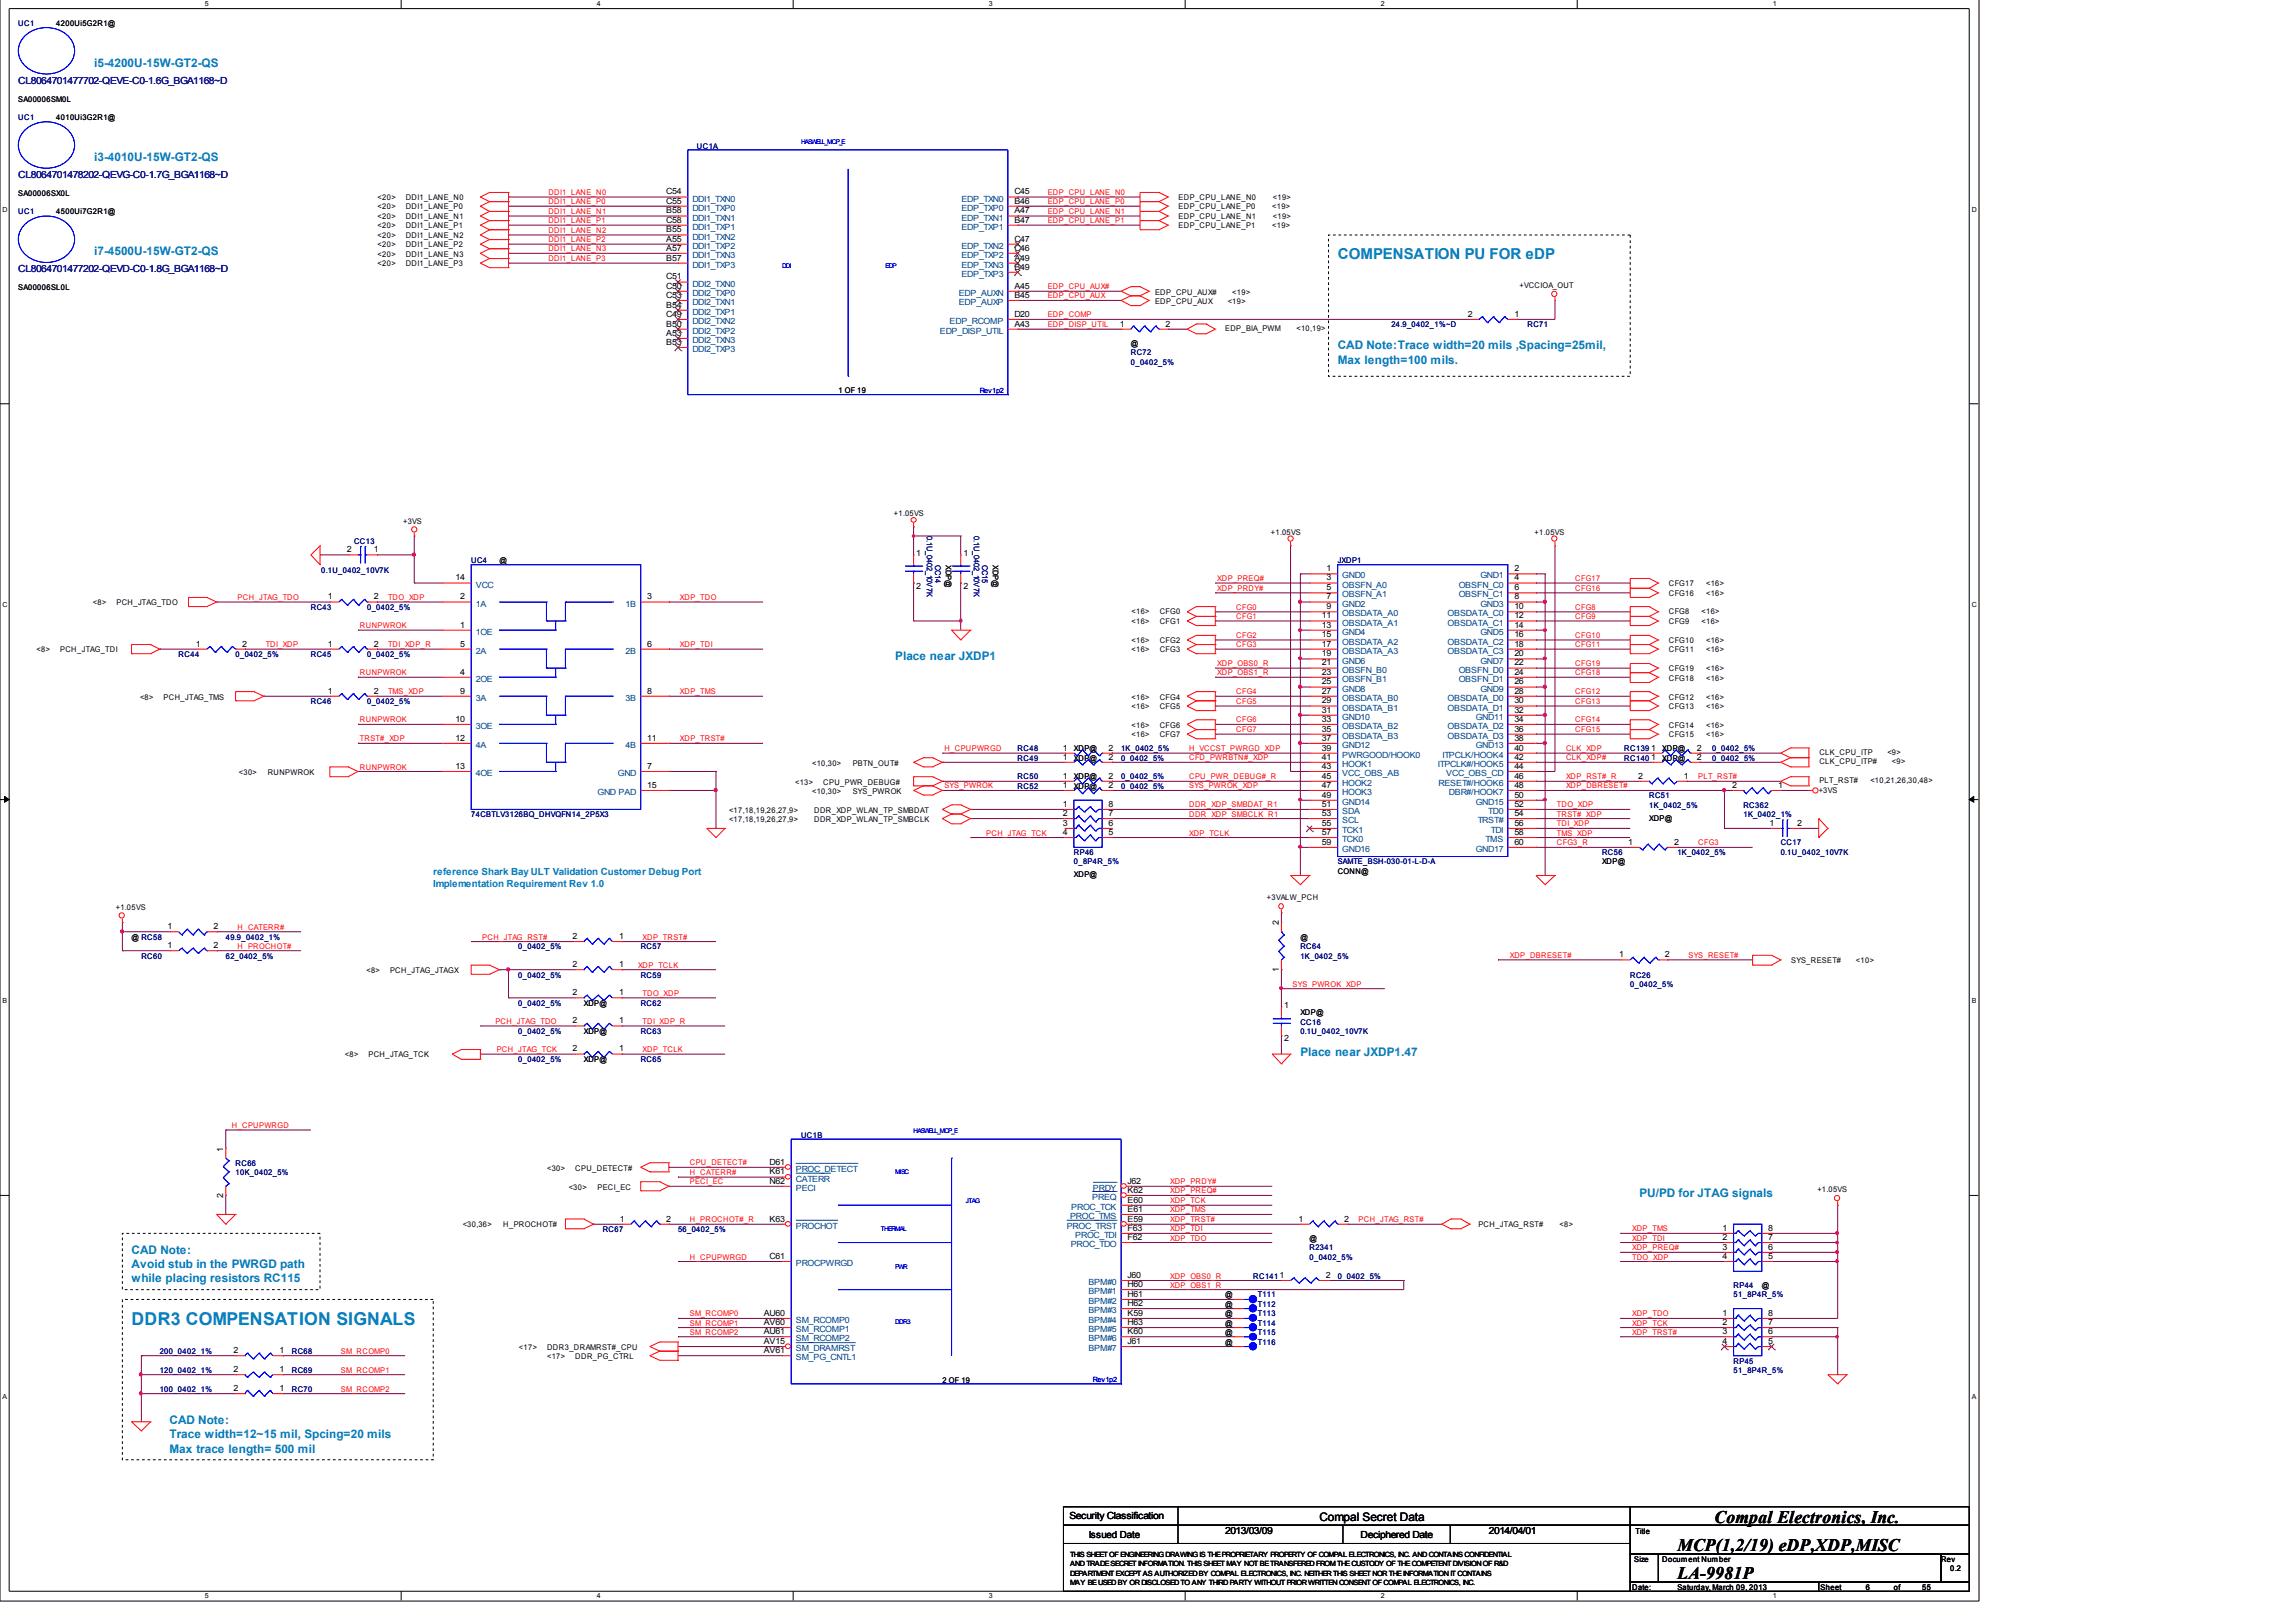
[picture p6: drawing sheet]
<svg xmlns="http://www.w3.org/2000/svg" width="297mm" height="210mm" viewBox="0 0 297 210" stroke-linecap="round" stroke-linejoin="round" font-family="sans-serif">
<defs><g id="words">
<text font-size="2.3" fill="#0080c0" x="17" y="171.5">DDR3 COMPENSATION SIGNALS</text>
<g font-size="2.3">
<text x="221.8" y="197.1">Compal Electronics, Inc.</text>
<text x="217" y="200.8">MCP(1,2/19) eDP,XDP,MISC</text>
<text x="217" y="204.4">LA-9981P</text>
</g>
<text font-size="1.9" fill="#0080c0" x="173.1" y="33.5">COMPENSATION PU FOR eDP</text>
<g font-size="1.5" fill="#0080c0">
<text x="12.2" y="8.7">i5-4200U-15W-GT2-QS</text>
<text x="12.2" y="20.8">i3-4010U-15W-GT2-QS</text>
<text x="12.2" y="33">i7-4500U-15W-GT2-QS</text>
<text x="173.1" y="45.2">CAD Note:Trace width=20 mils ,Spacing=25mil,</text>
<text x="173.1" y="47.1">Max length=100 mils.</text>
<text x="115.8" y="85.4">Place near JXDP1</text>
<text x="168.2" y="136.7">Place near JXDP1.47</text>
<text x="212.1" y="155">PU/PD for JTAG signals</text>
<text x="17" y="162.2">CAD Note:</text>
<text x="17" y="164.1">Avoid stub in the PWRGD path</text>
<text x="17" y="166">while placing resistors RC115</text>
<text x="21.9" y="184.2">CAD Note:</text>
<text x="21.9" y="186.1">Trace width=12~15 mil, Spcing=20 mils</text>
<text x="21.9" y="188">Max trace length= 500 mil</text>
</g>
<text font-size="1.5" x="170.7" y="196.8">Compal Secret Data</text>
<g font-size="1.3" fill="#000080">
<text x="2.4" y="10.9">CL8064701477702-QEVE-C0-1.6G_BGA1168~D</text>
<text x="2.4" y="23">CL8064701478202-QEVG-C0-1.7G_BGA1168~D</text>
<text x="2.4" y="35.2">CL8064701477202-QEVD-C0-1.8G_BGA1168~D</text>
</g>
<g font-size="1.3" fill="#0080c0">
<text x="56" y="113.2">reference Shark Bay ULT Validation Customer Debug Port</text>
<text x="56" y="114.7">Implementation Requirement Rev 1.0</text>
</g>
<g font-size="1.3">
<text x="138.3" y="196.6">Security Classification</text>
<text x="140.9" y="199">Issued Date</text>
<text x="158.5" y="198.6">2013/03/09</text>
<text x="176" y="199.1">Deciphered Date</text>
<text x="192.6" y="198.6">2014/04/01</text>
</g>
<g font-size="1.1">
<text x="86.2" y="28.8">C58</text>
<text x="86.2" y="27.6">B58</text>
<text x="86.2" y="26.3">C55</text>
<text x="86.2" y="25.2">C54</text>
<text x="131.2" y="28.8">B47</text>
<text x="131.2" y="27.6">A47</text>
<text x="131.2" y="25.2">C45</text>
<text x="131.2" y="26.3">B46</text>
<text x="86.2" y="33.7">B57</text>
<text x="86.2" y="32.4">A57</text>
<text x="86.2" y="31.3">A55</text>
<text x="86.2" y="30.1">B55</text>
<text x="131.2" y="34.9">B49</text>
<text x="131.2" y="33.7">A49</text>
<text x="131.2" y="32.4">C46</text>
<text x="131.2" y="31.3">C47</text>
<text x="86.2" y="41">C49</text>
<text x="86.2" y="38.5">C53</text>
<text x="86.2" y="36.2">C51</text>
<text x="86.2" y="37.4">C50</text>
<text x="86.2" y="39.8">B54</text>
<text x="131.2" y="41">D20</text>
<text x="131.2" y="37.4">A45</text>
<text x="131.2" y="38.5">B45</text>
<text x="189.9" y="41">2</text>
<text x="195.9" y="41">1</text>
<text x="86.2" y="44.6">B53</text>
<text x="86.2" y="43.4">A53</text>
<text x="86.2" y="42.3">B50</text>
<text x="131.2" y="42.3">A43</text>
<text x="144.9" y="42.3">1</text>
<text x="150.8" y="42.3">2</text>
<text x="44.9" y="71.5">2</text>
<text x="48.3" y="71.5">1</text>
<text x="118.5" y="72">1</text>
<text x="124.6" y="72">1</text>
<text x="42.4" y="77.6">1</text>
<text x="48.3" y="77.6">2</text>
<text x="58.9" y="75.1">14</text>
<text x="59.5" y="77.6">2</text>
<text x="83.7" y="77.6">3</text>
<text x="118.5" y="76.2">2</text>
<text x="124.6" y="76.2">2</text>
<text x="171.6" y="73.9">1</text>
<text x="171.6" y="75.1">3</text>
<text x="171.6" y="76.4">5</text>
<text x="171.6" y="77.6">7</text>
<text x="195.9" y="73.9">2</text>
<text x="195.9" y="75.1">4</text>
<text x="195.9" y="76.4">6</text>
<text x="195.9" y="77.6">8</text>
<text x="25.3" y="83.7">1</text>
<text x="31.3" y="83.7">2</text>
<text x="42.4" y="83.7">1</text>
<text x="48.3" y="83.7">2</text>
<text x="59.5" y="81.2">1</text>
<text x="59.5" y="83.7">5</text>
<text x="83.7" y="83.7">6</text>
<text x="171" y="80">11</text>
<text x="171" y="81.2">13</text>
<text x="171" y="82.5">15</text>
<text x="171" y="83.7">17</text>
<text x="171.6" y="78.8">9</text>
<text x="195.9" y="78.8">10</text>
<text x="195.9" y="80">12</text>
<text x="195.9" y="81.2">14</text>
<text x="195.9" y="82.5">16</text>
<text x="195.9" y="83.7">18</text>
<text x="42.4" y="89.8">1</text>
<text x="48.3" y="89.8">2</text>
<text x="59.5" y="87.3">4</text>
<text x="59.5" y="89.8">9</text>
<text x="83.7" y="89.8">8</text>
<text x="171" y="84.9">19</text>
<text x="171" y="86.1">21</text>
<text x="171" y="87.3">23</text>
<text x="171" y="88.6">25</text>
<text x="171" y="89.8">27</text>
<text x="195.9" y="84.9">20</text>
<text x="195.9" y="86.1">22</text>
<text x="195.9" y="87.3">24</text>
<text x="195.9" y="88.6">26</text>
<text x="195.9" y="89.8">28</text>
<text x="58.9" y="93.4">10</text>
<text x="58.9" y="95.9">12</text>
<text x="83.7" y="95.9">11</text>
<text x="171" y="91">29</text>
<text x="171" y="92.2">31</text>
<text x="171" y="93.4">33</text>
<text x="171" y="94.7">35</text>
<text x="171" y="95.9">37</text>
<text x="195.9" y="91">30</text>
<text x="195.9" y="92.2">32</text>
<text x="195.9" y="93.4">34</text>
<text x="195.9" y="94.7">36</text>
<text x="195.9" y="95.9">38</text>
<text x="58.9" y="99.5">13</text>
<text x="83.7" y="99.5">7</text>
<text x="83.7" y="102">15</text>
<text x="137.5" y="98.3">1</text>
<text x="137.5" y="102">1</text>
<text x="137.5" y="100.8">1</text>
<text x="137.5" y="97.1">1</text>
<text x="143.4" y="98.3">2</text>
<text x="143.4" y="102">2</text>
<text x="143.4" y="100.8">2</text>
<text x="143.4" y="97.1">2</text>
<text x="171" y="97.1">39</text>
<text x="171" y="98.3">41</text>
<text x="171" y="99.5">43</text>
<text x="171" y="100.8">45</text>
<text x="171" y="102">47</text>
<text x="195.9" y="97.1">40</text>
<text x="195.9" y="98.3">42</text>
<text x="195.9" y="99.5">44</text>
<text x="195.9" y="100.8">46</text>
<text x="195.9" y="102">48</text>
<text x="211.9" y="100.8">2</text>
<text x="213.6" y="98.3">1</text>
<text x="213.6" y="97.1">1</text>
<text x="217.8" y="100.8">1</text>
<text x="219.5" y="98.3">2</text>
<text x="219.5" y="97.1">2</text>
<text x="224.1" y="102">2</text>
<text x="230" y="102">1</text>
<text x="137.5" y="104.4">1</text>
<text x="137.5" y="105.6">2</text>
<text x="137.5" y="106.9">3</text>
<text x="143.4" y="104.4">8</text>
<text x="143.4" y="105.6">7</text>
<text x="143.4" y="106.9">6</text>
<text x="171" y="103.2">49</text>
<text x="171" y="104.4">51</text>
<text x="171" y="105.6">53</text>
<text x="171" y="106.9">55</text>
<text x="195.9" y="103.2">50</text>
<text x="195.9" y="104.4">52</text>
<text x="195.9" y="105.6">54</text>
<text x="195.9" y="106.9">56</text>
<text x="228.9" y="106.9">1</text>
<text x="232.5" y="106.9">2</text>
<text x="137.5" y="108">4</text>
<text x="143.4" y="108">5</text>
<text x="171" y="108">57</text>
<text x="171" y="109.3">59</text>
<text x="195.9" y="108">58</text>
<text x="195.9" y="109.3">60</text>
<text x="210.7" y="109.3">1</text>
<text x="216.6" y="109.3">2</text>
<text x="165.4" y="119.7" transform="rotate(-90 165.4 119.7)">2</text>
<text x="21.7" y="122.7">1</text>
<text x="21.7" y="120.2">1</text>
<text x="27.6" y="122.7">2</text>
<text x="27.6" y="120.2">2</text>
<text x="74.1" y="125.2">2</text>
<text x="74.1" y="121.5">2</text>
<text x="80.1" y="125.2">1</text>
<text x="80.1" y="121.5">1</text>
<text x="165.4" y="125.7" transform="rotate(-90 165.4 125.7)">1</text>
<text x="209.5" y="123.9">1</text>
<text x="215.4" y="123.9">2</text>
<text x="74.1" y="128.8">2</text>
<text x="80.1" y="128.8">1</text>
<text x="166.1" y="130.5">1</text>
<text x="74.1" y="132.4">2</text>
<text x="74.1" y="136.1">2</text>
<text x="80.1" y="132.4">1</text>
<text x="80.1" y="136.1">1</text>
<text x="166.1" y="134.7">2</text>
<text x="28.9" y="149" transform="rotate(-90 28.9 149)">1</text>
<text x="28.9" y="155" transform="rotate(-90 28.9 155)">2</text>
<text x="99.6" y="152">K61</text>
<text x="99.6" y="153.2">N62</text>
<text x="99.6" y="150.7">D61</text>
<text x="145.9" y="154.4">K62</text>
<text x="145.9" y="153.2">J62</text>
<text x="145.9" y="155.6">E60</text>
<text x="80.2" y="158.1">1</text>
<text x="86.2" y="158.1">2</text>
<text x="99.6" y="158.1">K63</text>
<text x="145.9" y="158.1">E59</text>
<text x="145.9" y="156.8">E61</text>
<text x="145.9" y="159.3">F63</text>
<text x="145.9" y="160.5">F62</text>
<text x="168" y="158.1">1</text>
<text x="173.9" y="158.1">2</text>
<text x="222.8" y="159.3">1</text>
<text x="222.8" y="160.5">2</text>
<text x="222.8" y="161.7">3</text>
<text x="228.8" y="159.3">8</text>
<text x="228.8" y="160.5">7</text>
<text x="228.8" y="161.7">6</text>
<text x="99.6" y="162.9">C61</text>
<text x="145.9" y="165.4">J60</text>
<text x="145.9" y="167.8">H61</text>
<text x="145.9" y="166.6">H60</text>
<text x="171.5" y="165.4">2</text>
<text x="222.8" y="162.9">4</text>
<text x="228.8" y="162.9">5</text>
<text x="98.8" y="170.3">AU60</text>
<text x="98.8" y="171.5">AV60</text>
<text x="98.8" y="172.6">AU61</text>
<text x="98.8" y="173.9">AV15</text>
<text x="145.9" y="169">H62</text>
<text x="145.9" y="173.9">J61</text>
<text x="145.9" y="172.6">K60</text>
<text x="145.9" y="171.5">H63</text>
<text x="145.9" y="170.3">K59</text>
<text x="222.8" y="170.3">1</text>
<text x="222.8" y="171.5">2</text>
<text x="222.8" y="172.6">3</text>
<text x="222.8" y="173.9">4</text>
<text x="228.8" y="170.3">8</text>
<text x="228.8" y="171.5">7</text>
<text x="228.8" y="172.6">6</text>
<text x="228.8" y="173.9">5</text>
<text x="30.2" y="175.1">2</text>
<text x="30.2" y="177.6">2</text>
<text x="36.2" y="175.1">1</text>
<text x="36.2" y="177.6">1</text>
<text x="98.8" y="175.1">AV61</text>
<text x="30.2" y="180">2</text>
<text x="36.2" y="180">1</text>
</g>
<g font-size="1.1" fill="#004080">
<text x="89.6" y="29.7">DDI1_TXP1</text>
<text x="89.6" y="28.5">DDI1_TXN1</text>
<text x="89.6" y="27.3">DDI1_TXP0</text>
<text x="89.6" y="26.1">DDI1_TXN0</text>
<text x="124.4" y="29.7">EDP_TXP1</text>
<text x="124.4" y="28.5">EDP_TXN1</text>
<text x="124.4" y="26.1">EDP_TXN0</text>
<text x="124.4" y="27.3">EDP_TXP0</text>
<text x="89.6" y="34.6">DDI1_TXP3</text>
<text x="89.6" y="33.4">DDI1_TXN3</text>
<text x="89.6" y="32.2">DDI1_TXP2</text>
<text x="89.6" y="31">DDI1_TXN2</text>
<text x="124.4" y="35.8">EDP_TXP3</text>
<text x="124.4" y="34.6">EDP_TXN3</text>
<text x="124.4" y="33.4">EDP_TXP2</text>
<text x="124.4" y="32.2">EDP_TXN2</text>
<text x="89.6" y="41.9">DDI2_TXN2</text>
<text x="89.6" y="39.5">DDI2_TXN1</text>
<text x="89.6" y="37.1">DDI2_TXN0</text>
<text x="89.6" y="38.3">DDI2_TXP0</text>
<text x="89.6" y="40.7">DDI2_TXP1</text>
<text x="122.9" y="41.9">EDP_RCOMP</text>
<text x="124" y="38.3">EDP_AUXN</text>
<text x="124" y="39.5">EDP_AUXP</text>
<text x="89.6" y="45.6">DDI2_TXP3</text>
<text x="89.6" y="44.4">DDI2_TXN3</text>
<text x="89.6" y="43.2">DDI2_TXP2</text>
<text x="121.6" y="43.2">EDP_DISP_UTIL</text>
<text x="61.6" y="76">VCC</text>
<text x="173.7" y="74.9">GND0</text>
<text x="173.7" y="76">OBSFN_A0</text>
<text x="173.7" y="77.3">OBSFN_A1</text>
<text x="188.7" y="76">OBSFN_C0</text>
<text x="188.7" y="77.3">OBSFN_C1</text>
<text x="191.5" y="74.9">GND1</text>
<text x="61.6" y="82.1">1OE</text>
<text x="61.6" y="78.5">1A</text>
<text x="80.9" y="78.5">1B</text>
<text x="173.7" y="78.5">GND2</text>
<text x="173.7" y="79.8">OBSDATA_A0</text>
<text x="173.7" y="81">OBSDATA_A1</text>
<text x="173.7" y="82.1">GND4</text>
<text x="173.7" y="83.4">OBSDATA_A2</text>
<text x="187.3" y="79.8">OBSDATA_C0</text>
<text x="187.3" y="81">OBSDATA_C1</text>
<text x="187.3" y="83.4">OBSDATA_C2</text>
<text x="191.5" y="78.5">GND3</text>
<text x="191.5" y="82.1">GND5</text>
<text x="61.6" y="88.2">2OE</text>
<text x="61.6" y="84.6">2A</text>
<text x="80.9" y="84.6">2B</text>
<text x="173.7" y="84.6">OBSDATA_A3</text>
<text x="173.7" y="85.9">GND6</text>
<text x="173.7" y="87.1">OBSFN_B0</text>
<text x="173.7" y="88.2">OBSFN_B1</text>
<text x="173.7" y="89.5">GND8</text>
<text x="187.3" y="84.6">OBSDATA_C3</text>
<text x="188.7" y="87.1">OBSFN_D0</text>
<text x="188.7" y="88.2">OBSFN_D1</text>
<text x="191.5" y="85.9">GND7</text>
<text x="191.5" y="89.5">GND9</text>
<text x="61.6" y="90.7">3A</text>
<text x="61.6" y="94.3">3OE</text>
<text x="80.9" y="90.7">3B</text>
<text x="173.7" y="90.7">OBSDATA_B0</text>
<text x="173.7" y="92">OBSDATA_B1</text>
<text x="173.7" y="93.1">GND10</text>
<text x="173.7" y="94.3">OBSDATA_B2</text>
<text x="173.7" y="95.6">OBSDATA_B3</text>
<text x="187.3" y="90.7">OBSDATA_D0</text>
<text x="187.3" y="92">OBSDATA_D1</text>
<text x="187.3" y="94.3">OBSDATA_D2</text>
<text x="187.3" y="95.6">OBSDATA_D3</text>
<text x="190.9" y="93.1">GND11</text>
<text x="61.6" y="96.8">4A</text>
<text x="61.6" y="100.4">4OE</text>
<text x="79.9" y="100.4">GND</text>
<text x="80.9" y="96.8">4B</text>
<text x="173.7" y="96.8">GND12</text>
<text x="173.7" y="98.1">PWRGOOD/HOOK0</text>
<text x="173.7" y="99.2">HOOK1</text>
<text x="173.7" y="100.4">VCC_OBS_AB</text>
<text x="173.7" y="101.7">HOOK2</text>
<text x="186" y="99.2">ITPCLK#/HOOK5</text>
<text x="186.1" y="101.7">RESET#/HOOK6</text>
<text x="186.6" y="98.1">ITPCLK/HOOK4</text>
<text x="187.1" y="100.4">VCC_OBS_CD</text>
<text x="190.9" y="96.8">GND13</text>
<text x="77.3" y="102.9">GND PAD</text>
<text x="173.7" y="102.9">HOOK3</text>
<text x="173.7" y="104.2">GND14</text>
<text x="173.7" y="105.3">SDA</text>
<text x="173.7" y="106.5">SCL</text>
<text x="173.7" y="107.8">TCK1</text>
<text x="187.5" y="102.9">DBR#/HOOK7</text>
<text x="190.9" y="104.2">GND15</text>
<text x="191.2" y="106.5">TRST#</text>
<text x="192.5" y="105.3">TD0</text>
<text x="192.9" y="107.8">TDI</text>
<text x="173.7" y="109">TCK0</text>
<text x="173.7" y="110.3">GND16</text>
<text x="190.9" y="110.3">GND17</text>
<text x="192.2" y="109">TMS</text>
<text x="103" y="152.9">CATERR</text>
<text x="103" y="154.1">PECI</text>
<text x="103" y="151.7">PROC_DETECT</text>
<text x="141.3" y="155.3">PREQ</text>
<text x="141.4" y="154.1">PRDY</text>
<text x="103" y="159">PROCHOT</text>
<text x="138" y="159">PROC_TRST</text>
<text x="138.4" y="157.7">PROC_TMS</text>
<text x="138.5" y="161.4">PROC_TDO</text>
<text x="138.6" y="156.6">PROC_TCK</text>
<text x="139.1" y="160.2">PROC_TDI</text>
<text x="103" y="163.8">PROCPWRGD</text>
<text x="140.8" y="166.3">BPM#0</text>
<text x="140.8" y="167.5">BPM#1</text>
<text x="103" y="171.2">SM_RCOMP0</text>
<text x="103" y="172.4">SM_RCOMP1</text>
<text x="103" y="173.6">SM_RCOMP2</text>
<text x="140.8" y="168.8">BPM#2</text>
<text x="140.8" y="169.9">BPM#3</text>
<text x="140.8" y="173.6">BPM#6</text>
<text x="140.8" y="172.4">BPM#5</text>
<text x="140.8" y="171.2">BPM#4</text>
<text x="103" y="176">SM_PG_CNTL1</text>
<text x="103" y="174.9">SM_DRAMRST</text>
<text x="140.8" y="174.9">BPM#7</text>
</g>
<g font-size="1" fill="#000080">
<text x="2.4" y="3.3">UC1</text>
<text x="2.4" y="15.5">UC1</text>
<text x="90.2" y="19.2">UC1A</text>
<text x="2.4" y="27.7">UC1</text>
<text x="146.3" y="46">RC72</text>
<text x="146.3" y="47.3">0_0402_5%</text>
<text x="180" y="42.3">24.9_0402_1%~D</text>
<text x="197.6" y="42.3">RC71</text>
<text x="45.8" y="70.4">CC13</text>
<text x="119.9" y="69.4" transform="rotate(90 119.9 69.4)">0.1U_0402_10V7K</text>
<text x="126" y="69.4" transform="rotate(90 126 69.4)">0.1U_0402_10V7K</text>
<text x="41.6" y="74.1">0.1U_0402_10V7K</text>
<text x="61" y="72.8">UC4</text>
<text x="121" y="73.1" transform="rotate(90 121 73.1)">CC14</text>
<text x="127.1" y="73.1" transform="rotate(90 127.1 73.1)">CC15</text>
<text x="173.1" y="72.8">JXDP1</text>
<text x="40.2" y="78.9">RC43</text>
<text x="47.5" y="78.9">0_0402_5%</text>
<text x="23.1" y="85">RC44</text>
<text x="30.5" y="85">0_0402_5%</text>
<text x="40.2" y="85">RC45</text>
<text x="47.5" y="85">0_0402_5%</text>
<text x="40.2" y="91.1">RC46</text>
<text x="47.5" y="91.1">0_0402_5%</text>
<text x="131.7" y="98.5">RC49</text>
<text x="131.7" y="100.9">RC50</text>
<text x="131.7" y="97.2">RC48</text>
<text x="145" y="98.5">0_0402_5%</text>
<text x="145" y="100.9">0_0402_5%</text>
<text x="145" y="97.2">1K_0402_5%</text>
<text x="210.1" y="98.5">RC140</text>
<text x="210.1" y="97.2">RC139</text>
<text x="221.5" y="98.5">0_0402_5%</text>
<text x="221.5" y="97.2">0_0402_5%</text>
<text x="61" y="105.8">74CBTLV3126BQ_DHVQFN14_2P5X3</text>
<text x="131.7" y="102.1">RC52</text>
<text x="145" y="102.1">0_0402_5%</text>
<text x="213.4" y="103.3">RC51</text>
<text x="213.4" y="104.6">1K_0402_5%</text>
<text x="225.6" y="104.6">RC362</text>
<text x="225.6" y="105.8">1K_0402_1%</text>
<text x="138.9" y="110.7">RP46</text>
<text x="138.9" y="111.9">0_8P4R_5%</text>
<text x="173.1" y="111.9">SAMTE_BSH-030-01-L-D-A</text>
<text x="207.3" y="110.7">RC56</text>
<text x="217" y="110.7">1K_0402_5%</text>
<text x="230.4" y="109.4">CC17</text>
<text x="230.4" y="110.7">0.1U_0402_10V7K</text>
<text x="18.3" y="124.1">RC60</text>
<text x="29.2" y="124.1">62_0402_5%</text>
<text x="29.2" y="121.6">49.9_0402_1%</text>
<text x="67.1" y="122.9">0_0402_5%</text>
<text x="82.9" y="122.9">RC57</text>
<text x="168.2" y="122.9">RC64</text>
<text x="168.2" y="124.1">1K_0402_5%</text>
<text x="67.1" y="130.1">0_0402_5%</text>
<text x="67.1" y="126.5">0_0402_5%</text>
<text x="82.9" y="130.1">RC62</text>
<text x="82.9" y="126.5">RC59</text>
<text x="210.9" y="126.5">RC26</text>
<text x="210.9" y="127.7">0_0402_5%</text>
<text x="67.1" y="133.8">0_0402_5%</text>
<text x="67.1" y="137.4">0_0402_5%</text>
<text x="82.9" y="133.8">RC63</text>
<text x="82.9" y="137.4">RC65</text>
<text x="168.2" y="132.6">CC16</text>
<text x="168.2" y="133.8">0.1U_0402_10V7K</text>
<text x="103.6" y="147.2">UC1B</text>
<text x="30.5" y="150.9">RC66</text>
<text x="30.5" y="152.1">10K_0402_5%</text>
<text x="78" y="159.4">RC67</text>
<text x="87.7" y="159.4">56_0402_5%</text>
<text x="169.4" y="161.8">R2341</text>
<text x="162.1" y="165.5">RC1411</text>
<text x="162.7" y="167.9">T111</text>
<text x="169.4" y="163.1">0_0402_5%</text>
<text x="173.1" y="165.5">0_0402_5%</text>
<text x="224.3" y="166.7">RP44</text>
<text x="224.3" y="167.9">51_8P4R_5%</text>
<text x="162.7" y="172.8">T115</text>
<text x="162.7" y="171.6">T114</text>
<text x="162.7" y="169.2">T112</text>
<text x="162.7" y="170.4">T113</text>
<text x="20.7" y="175.3">200_0402_1%</text>
<text x="20.7" y="177.7">120_0402_1%</text>
<text x="37.8" y="175.3">RC68</text>
<text x="37.8" y="177.7">RC69</text>
<text x="162.7" y="174">T116</text>
<text x="224.3" y="176.5">RP45</text>
<text x="224.3" y="177.7">51_8P4R_5%</text>
<text x="20.7" y="180.1">100_0402_1%</text>
<text x="37.8" y="180.1">RC70</text>
</g>
<g font-size="1">
<text x="7.3" y="3.3">4200Ui5G2R1@</text>
<text x="2.4" y="13.1">SA00006SM0L</text>
<text x="7.3" y="15.5">4010Ui3G2R1@</text>
<text x="2.4" y="25.3">SA00006SX0L</text>
<text x="7.3" y="27.7">4500Ui7G2R1@</text>
<text x="48.9" y="25.9">&lt;20&gt;</text>
<text x="48.9" y="27.1">&lt;20&gt;</text>
<text x="48.9" y="28.4">&lt;20&gt;</text>
<text x="48.9" y="29.6">&lt;20&gt;</text>
<text x="52.5" y="25.9">DDI1_LANE_N0</text>
<text x="52.5" y="27.1">DDI1_LANE_P0</text>
<text x="52.5" y="28.4">DDI1_LANE_N1</text>
<text x="52.5" y="29.6">DDI1_LANE_P1</text>
<text x="152.5" y="28.4">EDP_CPU_LANE_N1</text>
<text x="152.5" y="29.6">EDP_CPU_LANE_P1</text>
<text x="152.5" y="25.9">EDP_CPU_LANE_N0</text>
<text x="152.5" y="27.1">EDP_CPU_LANE_P0</text>
<text x="164.6" y="29.6">&lt;19&gt;</text>
<text x="164.6" y="27.1">&lt;19&gt;</text>
<text x="164.7" y="28.4">&lt;19&gt;</text>
<text x="164.7" y="25.9">&lt;19&gt;</text>
<text x="48.9" y="30.7">&lt;20&gt;</text>
<text x="48.9" y="32">&lt;20&gt;</text>
<text x="48.9" y="33.2">&lt;20&gt;</text>
<text x="48.9" y="34.5">&lt;20&gt;</text>
<text x="52.5" y="30.7">DDI1_LANE_N2</text>
<text x="52.5" y="32">DDI1_LANE_P2</text>
<text x="52.5" y="33.2">DDI1_LANE_N3</text>
<text x="52.5" y="34.5">DDI1_LANE_P3</text>
<text x="2.4" y="37.5">SA00006SL0L</text>
<text x="149.4" y="38.1">EDP_CPU_AUX#</text>
<text x="149.4" y="39.3">EDP_CPU_AUX</text>
<text x="158.8" y="39.3">&lt;19&gt;</text>
<text x="159.4" y="38.1">&lt;19&gt;</text>
<text x="196.6" y="37.3">+VCCIOA_OUT</text>
<text x="146.3" y="44.8">@</text>
<text x="158.5" y="42.9">EDP_BIA_PWM</text>
<text x="167.7" y="42.9">&lt;10,19&gt;</text>
<text x="108.5" y="50.9">1 OF 19</text>
<text x="52.2" y="67.7">+3VS</text>
<text x="115.7" y="66.7">+1.05VS</text>
<text x="164.4" y="69.2">+1.05VS</text>
<text x="198.5" y="69.2">+1.05VS</text>
<text x="64.6" y="72.8">@</text>
<text x="122.3" y="73.1" transform="rotate(90 122.3 73.1)">XDP@</text>
<text x="128.4" y="73.1" transform="rotate(90 128.4 73.1)">XDP@</text>
<text x="215.9" y="75.9">CFG17</text>
<text x="215.9" y="77.1">CFG16</text>
<text x="220.7" y="75.9">&lt;16&gt;</text>
<text x="220.7" y="77.1">&lt;16&gt;</text>
<text x="12" y="78.3">&lt;8&gt;</text>
<text x="15.1" y="78.3">PCH_JTAG_TDO</text>
<text x="146.4" y="79.5">&lt;16&gt;</text>
<text x="146.4" y="80.8">&lt;16&gt;</text>
<text x="146.4" y="83.2">&lt;16&gt;</text>
<text x="150" y="79.5">CFG0</text>
<text x="150" y="80.8">CFG1</text>
<text x="150" y="83.2">CFG2</text>
<text x="215.9" y="79.5">CFG8</text>
<text x="215.9" y="80.8">CFG9</text>
<text x="215.9" y="83.2">CFG10</text>
<text x="220.1" y="79.5">&lt;16&gt;</text>
<text x="220.1" y="80.8">&lt;16&gt;</text>
<text x="220.7" y="83.2">&lt;16&gt;</text>
<text x="4.7" y="84.4">&lt;8&gt;</text>
<text x="7.8" y="84.4">PCH_JTAG_TDI</text>
<text x="146.4" y="84.4">&lt;16&gt;</text>
<text x="150" y="84.4">CFG3</text>
<text x="215.9" y="84.4">CFG11</text>
<text x="215.9" y="86.9">CFG19</text>
<text x="215.9" y="88.1">CFG18</text>
<text x="220.7" y="84.4">&lt;16&gt;</text>
<text x="220.7" y="86.9">&lt;16&gt;</text>
<text x="220.7" y="88.1">&lt;16&gt;</text>
<text x="18.1" y="90.5">&lt;8&gt;</text>
<text x="21.2" y="90.5">PCH_JTAG_TMS</text>
<text x="146.4" y="90.5">&lt;16&gt;</text>
<text x="146.4" y="91.7">&lt;16&gt;</text>
<text x="146.4" y="94.2">&lt;16&gt;</text>
<text x="146.4" y="95.4">&lt;16&gt;</text>
<text x="150" y="90.5">CFG4</text>
<text x="150" y="91.7">CFG5</text>
<text x="150" y="94.2">CFG6</text>
<text x="150" y="95.4">CFG7</text>
<text x="215.9" y="90.5">CFG12</text>
<text x="215.9" y="91.7">CFG13</text>
<text x="215.9" y="94.2">CFG14</text>
<text x="215.9" y="95.4">CFG15</text>
<text x="220.7" y="90.5">&lt;16&gt;</text>
<text x="220.7" y="91.7">&lt;16&gt;</text>
<text x="220.7" y="94.2">&lt;16&gt;</text>
<text x="220.7" y="95.4">&lt;16&gt;</text>
<text x="30.9" y="100.3">&lt;30&gt;</text>
<text x="34.6" y="100.3">RUNPWROK</text>
<text x="102.9" y="101.5">&lt;13&gt;</text>
<text x="105.1" y="99.1">&lt;10,30&gt;</text>
<text x="106.5" y="101.5">CPU_PWR_DEBUG#</text>
<text x="110.3" y="99.1">PBTN_OUT#</text>
<text x="138.9" y="98.5">XDP@</text>
<text x="138.9" y="100.9">XDP@</text>
<text x="138.9" y="97.2">XDP@</text>
<text x="215.1" y="98.5">XDP@</text>
<text x="215.1" y="97.2">XDP@</text>
<text x="235.4" y="98.9">CLK_CPU_ITP#</text>
<text x="235.4" y="97.7">CLK_CPU_ITP</text>
<text x="235.4" y="101.4">PLT_RST#</text>
<text x="242" y="101.4">&lt;10,21,26,30,48&gt;</text>
<text x="244.2" y="97.7">&lt;9&gt;</text>
<text x="244.8" y="98.9">&lt;9&gt;</text>
<text x="94.3" y="105.2">&lt;17,18,19,26,27,9&gt;</text>
<text x="94.3" y="106.4">&lt;17,18,19,26,27,9&gt;</text>
<text x="105.1" y="102.7">&lt;10,30&gt;</text>
<text x="105.3" y="105.2">DDR_XDP_WLAN_TP_SMBDAT</text>
<text x="105.3" y="106.4">DDR_XDP_WLAN_TP_SMBCLK</text>
<text x="110.3" y="102.7">SYS_PWROK</text>
<text x="138.9" y="102.1">XDP@</text>
<text x="213.4" y="106.3">XDP@</text>
<text x="235.3" y="102.6">+3VS</text>
<text x="138.9" y="113.6">XDP@</text>
<text x="173.1" y="113">CONN@</text>
<text x="207.3" y="111.9">XDP@</text>
<text x="15" y="117.7">+1.05VS</text>
<text x="163.9" y="116.5">+3VALW_PCH</text>
<text x="17" y="121.6">@ RC58</text>
<text x="47.4" y="125.9">&lt;8&gt;</text>
<text x="50.5" y="125.9">PCH_JTAG_JTAGX</text>
<text x="168.2" y="121.6">@</text>
<text x="231.7" y="124.6">SYS_RESET#</text>
<text x="240.1" y="124.6">&lt;10&gt;</text>
<text x="75.5" y="130.1">XDP@</text>
<text x="168.2" y="131.3">XDP@</text>
<text x="44.6" y="136.8">&lt;8&gt;</text>
<text x="47.7" y="136.8">PCH_JTAG_TCK</text>
<text x="75.5" y="133.8">XDP@</text>
<text x="75.5" y="137.4">XDP@</text>
<text x="70.8" y="151.5">&lt;30&gt;</text>
<text x="73.6" y="153.9">&lt;30&gt;</text>
<text x="74.4" y="151.5">CPU_DETECT#</text>
<text x="77.3" y="153.9">PECI_EC</text>
<text x="235.1" y="154.3">+1.05VS</text>
<text x="59.9" y="158.8">&lt;30,36&gt;</text>
<text x="65.1" y="158.8">H_PROCHOT#</text>
<text x="169.4" y="160.6">@</text>
<text x="191.3" y="158.8">PCH_JTAG_RST#</text>
<text x="201.8" y="158.8">&lt;8&gt;</text>
<text x="158.5" y="167.9">@</text>
<text x="227.9" y="166.7">@</text>
<text x="158.5" y="172.8">@</text>
<text x="158.5" y="171.6">@</text>
<text x="158.5" y="169.2">@</text>
<text x="158.5" y="170.4">@</text>
<text x="67.1" y="174.7">&lt;17&gt;</text>
<text x="70.8" y="174.7">DDR3_DRAMRST#_CPU</text>
<text x="70.8" y="175.9">&lt;17&gt;</text>
<text x="74.4" y="175.9">DDR_PG_CTRL</text>
<text x="121.9" y="178.9">2 OF 19</text>
<text x="158.5" y="174">@</text>
<text x="211.4" y="202.1">Size</text>
<text x="211.6" y="198.6">Title</text>
<text x="215.1" y="202.1">Document Number</text>
<text x="251.1" y="202.1">Rev</text>
<text x="252.3" y="203.3">0.2</text>
<text x="211.2" y="205.8">Date:</text>
<text x="217" y="205.8">Saturday, March 09, 2013</text>
<text x="235.5" y="205.8">Sheet</text>
<text x="241.4" y="205.8">6</text>
<text x="245" y="205.8">of</text>
<text x="248.7" y="205.8">55</text>
</g>
<g font-size="1" fill="#f00">
<text x="71" y="26.4">DDI1_LANE_P0</text>
<text x="71" y="25.2">DDI1_LANE_N0</text>
<text x="71" y="27.7">DDI1_LANE_N1</text>
<text x="71" y="28.9">DDI1_LANE_P1</text>
<text x="135.6" y="28.9">EDP_CPU_LANE_P1</text>
<text x="135.6" y="27.7">EDP_CPU_LANE_N1</text>
<text x="135.6" y="25.2">EDP_CPU_LANE_N0</text>
<text x="135.6" y="26.4">EDP_CPU_LANE_P0</text>
<text x="71" y="32.5">DDI1_LANE_N3</text>
<text x="71" y="30.2">DDI1_LANE_N2</text>
<text x="71" y="33.8">DDI1_LANE_P3</text>
<text x="71" y="31.3">DDI1_LANE_P2</text>
<text x="135.6" y="38.6">EDP_CPU_AUX</text>
<text x="135.6" y="41.1">EDP_COMP</text>
<text x="135.6" y="37.4">EDP_CPU_AUX#</text>
<text x="135.6" y="42.3">EDP_DISP_UTIL</text>
<text x="30.7" y="77.7">PCH_JTAG_TDO</text>
<text x="50.2" y="77.7">TDO_XDP</text>
<text x="88" y="77.7">XDP_TDO</text>
<text x="157.5" y="76.5">XDP_PRDY#</text>
<text x="157.5" y="75.2">XDP_PREQ#</text>
<text x="203.8" y="75.2">CFG17</text>
<text x="203.8" y="76.5">CFG16</text>
<text x="34.4" y="83.7">TDI_XDP</text>
<text x="46.6" y="81.3">RUNPWROK</text>
<text x="50.2" y="83.7">TDI_XDP_R</text>
<text x="88" y="83.7">XDP_TDI</text>
<text x="159.9" y="82.6">CFG2</text>
<text x="159.9" y="83.7">CFG3</text>
<text x="159.9" y="78.9">CFG0</text>
<text x="159.9" y="80.1">CFG1</text>
<text x="203.8" y="78.9">CFG8</text>
<text x="203.8" y="80.1">CFG9</text>
<text x="203.8" y="82.6">CFG10</text>
<text x="203.8" y="83.7">CFG11</text>
<text x="46.6" y="87.4">RUNPWROK</text>
<text x="50.2" y="89.8">TMS_XDP</text>
<text x="88" y="89.8">XDP_TMS</text>
<text x="157.5" y="87.4">XDP_OBS1_R</text>
<text x="157.5" y="86.2">XDP_OBS0_R</text>
<text x="159.9" y="89.8">CFG4</text>
<text x="203.8" y="87.4">CFG18</text>
<text x="203.8" y="89.8">CFG12</text>
<text x="203.8" y="86.2">CFG19</text>
<text x="46.6" y="93.5">RUNPWROK</text>
<text x="46.6" y="95.9">TRST#_XDP</text>
<text x="88" y="95.9">XDP_TRST#</text>
<text x="159.9" y="94.8">CFG7</text>
<text x="159.9" y="93.5">CFG6</text>
<text x="159.9" y="91.1">CFG5</text>
<text x="203.8" y="94.8">CFG15</text>
<text x="203.8" y="93.5">CFG14</text>
<text x="203.8" y="91.1">CFG13</text>
<text x="46.6" y="99.6">RUNPWROK</text>
<text x="122.2" y="97.2">H_CPUPWRGD</text>
<text x="153.8" y="97.2">H_VCCST_PWRGD_XDP</text>
<text x="153.8" y="98.4">CFD_PWRBTN#_XDP</text>
<text x="153.8" y="100.9">CPU_PWR_DEBUG#_R</text>
<text x="202.6" y="100.9">XDP_RST#_R</text>
<text x="202.6" y="97.2">CLK_XDP</text>
<text x="202.6" y="98.4">CLK_XDP#</text>
<text x="219.7" y="100.9">PLT_RST#</text>
<text x="122.2" y="102">SYS_PWROK</text>
<text x="153.8" y="105.7">DDR_XDP_SMBCLK_R1</text>
<text x="153.8" y="104.5">DDR_XDP_SMBDAT_R1</text>
<text x="153.8" y="102">SYS_PWROK_XDP</text>
<text x="201.4" y="105.7">TRST#_XDP</text>
<text x="201.4" y="104.5">TDO_XDP</text>
<text x="201.4" y="106.9">TDI_XDP</text>
<text x="202.6" y="102">XDP_DBRESET#</text>
<text x="127.6" y="108.1">PCH_JTAG_TCK</text>
<text x="153.8" y="108.1">XDP_TCLK</text>
<text x="201.4" y="109.4">CFG3_R</text>
<text x="201.4" y="108.1">TMS_XDP</text>
<text x="219.7" y="109.4">CFG3</text>
<text x="30.7" y="122.8">H_PROCHOT#</text>
<text x="30.7" y="120.3">H_CATERR#</text>
<text x="62.4" y="121.6">PCH_JTAG_RST#</text>
<text x="82.5" y="125.2">XDP_TCLK</text>
<text x="83.1" y="121.6">XDP_TRST#</text>
<text x="195.3" y="124">XDP_DBRESET#</text>
<text x="218.4" y="124">SYS_RESET#</text>
<text x="83.1" y="128.9">TDO_XDP</text>
<text x="167.2" y="127.7">SYS_PWROK_XDP</text>
<text x="64.1" y="132.5">PCH_JTAG_TDO</text>
<text x="64.3" y="136.2">PCH_JTAG_TCK</text>
<text x="83.1" y="132.5">TDI_XDP_R</text>
<text x="83.1" y="136.2">XDP_TCLK</text>
<text x="30" y="146">H_CPUPWRGD</text>
<text x="89.2" y="153.3">PECI_EC</text>
<text x="89.2" y="150.8">CPU_DETECT#</text>
<text x="89.2" y="152.1">H_CATERR#</text>
<text x="151.4" y="154.4">XDP_PREQ#</text>
<text x="151.4" y="155.7">XDP_TCK</text>
<text x="151.4" y="153.3">XDP_PRDY#</text>
<text x="89.2" y="158.2">H_PROCHOT#_R</text>
<text x="151.4" y="156.9">XDP_TMS</text>
<text x="151.4" y="158.2">XDP_TRST#</text>
<text x="151.4" y="159.4">XDP_TDI</text>
<text x="151.4" y="160.5">XDP_TDO</text>
<text x="175.8" y="158.2">PCH_JTAG_RST#</text>
<text x="211.2" y="160.5">XDP_TDI</text>
<text x="211.2" y="159.4">XDP_TMS</text>
<text x="211.2" y="161.8">XDP_PREQ#</text>
<text x="89.2" y="163">H_CPUPWRGD</text>
<text x="151.4" y="166.6">XDP_OBS1_R</text>
<text x="151.4" y="165.5">XDP_OBS0_R</text>
<text x="211.2" y="163">TDO_XDP</text>
<text x="89.2" y="171.5">SM_RCOMP1</text>
<text x="89.2" y="172.7">SM_RCOMP2</text>
<text x="89.2" y="170.4">SM_RCOMP0</text>
<text x="211.2" y="172.7">XDP_TRST#</text>
<text x="211.2" y="171.5">XDP_TCK</text>
<text x="211.2" y="170.4">XDP_TDO</text>
<text x="44.1" y="177.6">SM_RCOMP1</text>
<text x="44.1" y="175.2">SM_RCOMP0</text>
<text x="44.1" y="180.1">SM_RCOMP2</text>
</g>
<g font-size=".9">
<text x="26.5" y=".8">5</text>
<text x="77.2" y=".8">4</text>
<text x="127.9" y=".8">3</text>
<text x="178.6" y=".8">2</text>
<text x="229.4" y=".8">1</text>
<text x=".3" y="27.4">D</text>
<text x="255.1" y="27.4">D</text>
<text x=".3" y="78.6">C</text>
<text x="255.1" y="78.6">C</text>
<text x=".3" y="129.8">B</text>
<text x="255.1" y="129.8">B</text>
<text x=".3" y="181">A</text>
<text x="255.1" y="181">A</text>
<text x="138.4" y="201.5">THIS SHEET OF ENGINEERING DRAWING IS THE PROPRIETARY PROPERTY OF COMPAL ELECTRONICS, INC. AND CONTAINS CONFIDENTIAL</text>
<text x="138.4" y="202.7">AND TRADE SECRET INFORMATION. THIS SHEET MAY NOT BE TRANSFERED FROM THE CUSTODY OF THE COMPETENT DIVISION OF R&amp;D</text>
<text x="138.4" y="203.9">DEPARTMENT EXCEPT AS AUTHORIZED BY COMPAL ELECTRONICS, INC. NEITHER THIS SHEET NOR THE INFORMATION IT CONTAINS</text>
<text x="26.5" y="206.8">5</text>
<text x="77.2" y="206.8">4</text>
<text x="127.9" y="206.8">3</text>
<text x="138.4" y="205.1">MAY BE USED BY OR DISCLOSED TO ANY THIRD PARTY WITHOUT PRIOR WRITTEN CONSENT OF COMPAL ELECTRONICS, INC.</text>
<text x="178.6" y="206.8">2</text>
<text x="229.4" y="206.8">1</text>
</g>
<g font-size=".9" fill="#00f">
<text x="126.7" y="50.8">Rev1p2</text>
<text x="141.4" y="178.8">Rev1p2</text>
</g>
<g font-size=".8" fill="#00f">
<text x="103.6" y="18.6">HASWELL_MCP_E</text>
<text x="101.2" y="34.7">DDI</text>
<text x="114.6" y="34.7">EDP</text>
<text x="118.2" y="146.7">HASWELL_MCP_E</text>
<text x="115.8" y="152">MISC</text>
<text x="125" y="155.6">JTAG</text>
<text x="114" y="159.3">THERMAL</text>
<text x="115.8" y="164.2">PWR</text>
<text x="115.8" y="171.3">DDR3</text>
</g>
</g></defs>
<path d="M0 -.1v207.3h256v-207.3M1.2 1.1h253.6v204.8h-253.6z" fill="none" stroke="#000" stroke-width=".13"/>
<g fill="#fff">
<path d="M26.5 0h.3v.9h-.3z"/>
<path d="M26.5 206h.3v.9h-.3z"/>
</g>
<path d="M51.9 -.1v1.2M51.9 205.9v1.2" fill="none" stroke="#000" stroke-width=".13"/>
<g fill="#fff">
<path d="M77.2 0h.4v.9h-.4z"/>
<path d="M77.2 206h.4v.9h-.4z"/>
</g>
<path d="M102.6 -.1v1.2M102.6 205.9v1.2" fill="none" stroke="#000" stroke-width=".13"/>
<g fill="#fff">
<path d="M127.9 0h.4v.9h-.4z"/>
<path d="M127.9 206h.4v.9h-.4z"/>
</g>
<path d="M153.3 -.1v1.2M153.3 205.9v1.2" fill="none" stroke="#000" stroke-width=".13"/>
<g fill="#fff">
<path d="M178.6 0h.4v.9h-.4z"/>
<path d="M178.6 206h.4v.9h-.4z"/>
</g>
<path d="M204 -.1v1.2M204 205.9v1.2" fill="none" stroke="#000" stroke-width=".13"/>
<g fill="#fff">
<path d="M229.4 0h.3v.9h-.3z"/>
<path d="M229.4 206h.3v.9h-.3z"/>
<path d="M.3 26.7h.5v.9h-.5z"/>
<path d="M255.1 26.7h.5v.9h-.5z"/>
<path d="M.3 77.8h.5v1h-.5z"/>
<path d="M255.1 77.8h.5v1h-.5z"/>
</g>
<path d="M0 52.3h1.2M254.8 52.3h1.1" fill="none" stroke="#000" stroke-width=".13"/>
<g fill="#fff">
<path d="M.3 129h.5v1h-.5z"/>
<path d="M255.1 129h.4v1h-.4z"/>
</g>
<path d="M0 103.5h1.2M254.8 103.5h1.1" fill="none" stroke="#000" stroke-width=".13"/>
<path d="M.6 103.1l.6 .4-.6 .3zM254.8 103.5l.6-.4v.7z" fill="#000" stroke="#000" stroke-width=".13"/>
<g fill="#fff">
<path d="M.3 180.3h.5v.9h-.5z"/>
<path d="M255.1 180.3h.5v.9h-.5z"/>
</g>
<g fill="none" stroke="#000" stroke-width=".13">
<path d="M0 154.7h1.2M254.8 154.7h1.1M137.6 195h73.3v2.4h-73.3zM137.6 197.4h73.3v2.3h-73.3zM137.6 199.7h73.3v6.2h-73.3zM152.4 197.4h.1M152.4 199.7h.1M152.4 195v4.7M173.7 199.7h.1M173.7 197.4v2.3M187.6 199.7h.1M187.6 197.4v2.3"/>
<path d="M210.9 195h43.9v2.4h-43.9zM210.9 197.4h43.9v3.7h-43.9zM210.9 201.1h3.6v3.6h-3.6zM210.9 204.7h24.4v1.2h-24.4zM214.5 201.1h36.6v3.6h-36.6zM235.3 204.7h19.5v1.2h-19.5zM251.1 201.1h3.7v3.6h-3.7z"/>
</g>
<path d="M171.9 30.4h39v18.3h-39zM15.8 159.6h25.6v7.3h-25.6zM15.8 168.2h40.2v20.7h-40.2z" fill="none" stroke="#000" stroke-width=".13" stroke-dasharray=".4 .4 .4 .4 .4 .4 .4 .4" stroke-linecap="butt"/>
<g fill="none" stroke="#800040" stroke-width=".13">
<path d="M65.8 32.8h.1M65.8 26.7h.1M65.8 25.5h.1M65.8 30.4h.1M65.8 28h.1M65.8 34.1h.1M65.8 31.6h.1M65.8 29.1h.1M65.8 29.1h21.9M65.8 28h21.9M65.8 25.5h21.9M65.8 26.7h21.9"/>
<path d="M65.8 32.8h21.9M65.8 30.4h21.9M65.8 34.1h21.9M65.8 31.6h21.9M131.7 38.9h.1M131.7 29.1h.1M131.7 28h.1M131.7 37.7h.1M131.7 25.5h.1M131.7 26.7h.1M131.7 38.9h13.3M131.7 29.1h15.8"/>
<path d="M131.7 28h15.8M131.7 37.7h13.3M131.7 25.5h15.8M131.7 26.7h15.8M201.2 38.9h.1M201.2 38.9v2.4h-4.9M131.7 42.6h.1M131.7 41.3h.1M131.7 42.6h13.3M131.7 41.3h58.5M151.1 42.6h.1M151.1 42.6h2.5"/>
<path d="M196.3 41.3h.1M28 77.9h.1M28 77.9h14.7M41.4 71.8h.1M41.4 71.8h3.6M48.8 71.8h.1M48.8 77.9h.1M48.8 71.8h4.8M48.8 77.9h8.4M53.6 69.4h.1M53.6 71.8h.1M53.6 75.5h.1"/>
<path d="M53.6 69.4v6.1M53.6 75.5h3.6M86.5 77.9h.1M86.5 77.9h12.2M118.2 75.5h.1M118.2 68.2h.1M118.2 69.4h.1M118.2 68.2v3.6M118.2 75.5v4.9M118.2 69.4h6.1M124.3 69.4h.1M124.3 75.5h.1"/>
<path d="M124.3 69.4v2.4M124.3 75.5v6M157.2 76.7h.1M157.2 75.5h.1M157.2 79.2h.1M157.2 75.5h12.2M157.2 79.2h12.2M157.2 76.7h12.2M167 70.6h.1M167 70.6v29.2M168.2 77.9h.1M168.2 74.3h.1"/>
<path d="M168.2 74.3v39M168.2 77.9h1.2M168.2 74.3h1.2M198.7 79.2h.1M198.7 75.5h.1M198.7 76.7h.1M198.7 77.9h.1M198.7 74.3h.1M198.7 75.5h12.2M198.7 77.9h1.2M198.7 79.2h12.2M198.7 76.7h12.2"/>
<path d="M198.7 74.3h1.2M199.9 74.3h.1M199.9 77.9h.1M199.9 74.3v39M201.2 70.6h.1M201.2 70.6v29.2h-2.5M20.7 84h.1M20.7 84h4.9M31.7 84h.1M31.7 84h11M34.1 90.1h.1M34.1 90.1h8.6"/>
<path d="M46.3 87.6h.1M46.3 93.7h.1M46.3 99.8h.1M46.3 81.5h.1M46.3 96.2h.1M46.3 87.6h10.9M46.3 93.7h10.9M46.3 99.8h10.9M46.3 81.5h10.9M46.3 96.2h10.9M48.8 90.1h.1M48.8 84h.1"/>
<path d="M48.8 90.1h8.4M48.8 84h8.4M86.5 99.8h.1M86.5 96.2h.1M86.5 90.1h.1M86.5 84h.1M86.5 99.8h6.1M86.5 96.2h12.2M86.5 90.1h12.2M86.5 84h12.2M92.6 99.8h.1M92.6 99.8v7.4"/>
<path d="M118.2 80.4h.1M118.2 80.4h6.1M121.9 97.5h.1M121.9 98.7h.1M121.9 97.5h15.9M121.9 98.7h15.9M124.3 80.4h.1M143.8 97.5h.1M143.8 98.7h.1M143.8 97.5h25.6M143.8 98.7h25.6M157.2 82.8h.1"/>
<path d="M157.2 84h.1M157.2 87.6h.1M157.2 86.5h.1M157.2 80.4h.1M157.2 90.1h.1M157.2 95h.1M157.2 93.7h.1M157.2 91.4h.1M157.2 87.6h12.2M157.2 93.7h12.2M157.2 90.1h12.2M157.2 84h12.2"/>
<path d="M157.2 80.4h12.2M157.2 95h12.2M157.2 82.8h12.2M157.2 86.5h12.2M157.2 91.4h12.2M167 99.8h.1M167 99.8h2.4M168.2 81.5h.1M168.2 96.2h.1M168.2 92.6h.1M168.2 88.9h.1M168.2 85.3h.1"/>
<path d="M168.2 81.5h1.2M168.2 96.2h1.2M168.2 92.6h1.2M168.2 88.9h1.2M168.2 85.3h1.2M198.7 80.4h.1M198.7 95h.1M198.7 93.7h.1M198.7 87.6h.1M198.7 82.8h.1M198.7 84h.1M198.7 91.4h.1"/>
<path d="M198.7 90.1h.1M198.7 86.5h.1M198.7 92.6h.1M198.7 88.9h.1M198.7 85.3h.1M198.7 96.2h.1M198.7 99.8h.1M198.7 81.5h.1M198.7 97.5h.1M198.7 98.7h.1M198.7 87.6h12.2M198.7 93.7h12.2"/>
<path d="M198.7 81.5h1.2M198.7 96.2h1.2M198.7 90.1h12.2M198.7 84h12.2M198.7 97.5h15.1M198.7 80.4h12.2M198.7 95h12.2M198.7 82.8h12.2M198.7 86.5h12.2M198.7 91.4h12.2M198.7 92.6h1.2M198.7 88.9h1.2"/>
<path d="M198.7 85.3h1.2M198.7 98.7h15.1M199.9 88.9h.1M199.9 85.3h.1M199.9 96.2h.1M199.9 92.6h.1M199.9 81.5h.1M219.9 97.5h.1M219.9 98.7h.1M219.9 97.5h10.5M219.9 98.7h10.5M15.8 119.4h.1"/>
<path d="M15.8 119.4v3.6M86.5 102.3h.1M86.5 102.3h6.1M92.6 102.3h.1M121.9 102.3h.1M121.9 101.1h.1M121.9 102.3h15.9M121.9 101.1h15.9M125.6 105.9h.1M125.6 104.7h.1M125.6 108.4h.1M125.6 105.9h12.2"/>
<path d="M125.6 104.7h12.2M125.6 108.4h12.2M143.8 108.4h.1M143.8 105.9h.1M143.8 104.7h.1M143.8 101.1h.1M143.8 102.3h.1M143.8 102.3h25.6M143.8 105.9h25.6M143.8 104.7h25.6M143.8 108.4h25.6M143.8 101.1h25.6"/>
<path d="M165.8 118.1h.1M165.8 118.1v1.3M168.2 109.7h.1M168.2 103.6h.1M168.2 109.7h1.2M168.2 103.6h1.2M198.7 109.7h.1M198.7 105.9h.1M198.7 104.7h.1M198.7 107.2h.1M198.7 108.4h.1M198.7 103.6h.1"/>
<path d="M198.7 101.1h.1M198.7 102.3h.1M198.7 109.7h12.2M198.7 102.3h25.6M198.7 105.9h12.2M198.7 104.7h12.2M198.7 107.2h12.2M198.7 108.4h12.2M198.7 103.6h1.2M198.7 101.1h13.4M199.9 103.6h.1M217 109.7h.1"/>
<path d="M217 109.7h9.7M218.2 101.1h.1M218.2 101.1h12.2M223.1 107.2h.1M223.1 102.3h.1M223.1 107.2h6.1M223.1 102.3v4.9M230.4 102.3h.1M230.4 102.3h3.6M232.8 107.2h.1M232.8 107.2h2.5M15.8 123h.1"/>
<path d="M15.8 120.6h.1M15.8 123h6.1M15.8 120.6h6.1M28 123h.1M28 120.6h.1M28 123h10.9M28 120.6h10.9M61 121.8h.1M61 121.8h13.3M62.1 136.4h.1M62.1 132.8h.1M62.1 136.4h12.2"/>
<path d="M62.1 132.8h12.2M64.6 125.5h.1M64.6 125.5h9.7M65.8 125.5h.1M65.8 129.1h.1M65.8 129.1h8.5M65.8 125.5v3.6M80.4 125.5h.1M80.4 129.1h.1M80.4 121.8h.1M80.4 132.8h.1M80.4 136.4h.1"/>
<path d="M80.4 125.5h12.2M80.4 129.1h12.2M80.4 121.8h12.2M80.4 136.4h13.4M80.4 132.8h13.4M165.8 127.9h.1M165.8 125.5h.1M165.8 134h.1M165.8 127.9h13.4M165.8 125.5v4.8M165.8 134v2.4M193.8 124.2h.1"/>
<path d="M193.8 124.2h15.8M215.7 124.2h.1M215.7 124.2h11M29.2 146.2h.1M29.2 154.7h.1M29.2 146.2h11M29.2 146.2v2.4M29.2 154.7v2.5M76.8 158.4h.1M76.8 158.4h3.6M86.5 153.5h.1M86.5 158.4h.1"/>
<path d="M86.5 151.1h.1M86.5 153.5h14.7M86.5 158.4h14.7M86.5 151.1h14.7M87.7 152.3h.1M87.7 152.3h13.5M146.3 154.7h.1M146.3 156h.1M146.3 157.2h.1M146.3 158.4h.1M146.3 159.6h.1M146.3 153.5h.1"/>
<path d="M146.3 153.5h18.3M146.3 158.4h21.9M146.3 154.7h18.3M146.3 156h18.3M146.3 157.2h18.3M146.3 159.6h18.3M174.3 158.4h.1M174.3 158.4h12.2M209.6 159.6h.1M209.6 159.6h13.5M229.2 159.6h.1M229.2 159.6h8.5"/>
<path d="M237.7 156h.1M237.7 159.6h.1M237.7 156v14.6h-8.5M18.3 177.9h.1M18.3 175.4h.1M18.3 175.4h12.2M18.3 177.9h12.2M18.3 175.4v8.6M36.6 177.9h.1M36.6 175.4h.1M36.6 175.4h15.8M36.6 177.9h15.8"/>
<path d="M87.7 174.3h.1M87.7 175.4h.1M87.7 163.3h.1M87.7 171.8h.1M87.7 173h.1M87.7 170.6h.1M87.7 174.3h13.5M87.7 175.4h13.5M87.7 163.3h13.5M87.7 171.8h13.5M87.7 173h13.5M87.7 170.6h13.5"/>
<path d="M146.3 160.8h.1M146.3 168.2h.1M146.3 169.3h.1M146.3 170.6h.1M146.3 171.8h.1M146.3 173h.1M146.3 174.3h.1M146.3 166.9h.1M146.3 165.7h.1M146.3 174.3h13.4M146.3 171.8h13.4M146.3 173h13.4"/>
<path d="M146.3 170.6h13.4M146.3 160.8h18.3M146.3 168.2h13.4M146.3 169.3h13.4M146.3 165.7h19.5M171.9 165.7h.1M171.9 165.7h9.7M181.6 165.7h.1M181.6 165.7v1.2h-35.3M209.6 160.8h.1M209.6 162.1h.1M209.6 173h.1"/>
<path d="M209.6 171.8h.1M209.6 163.3h.1M209.6 170.6h.1M209.6 163.3h13.5M209.6 171.8h13.5M209.6 173h13.5M209.6 170.6h13.5M209.6 160.8h13.5M209.6 162.1h13.5M229.2 163.3h.1M229.2 160.8h.1M229.2 162.1h.1"/>
<path d="M229.2 173h.1M229.2 171.8h.1M229.2 170.6h.1M229.2 163.3h8.5M229.2 171.8h8.5M229.2 173h8.5M229.2 160.8h8.5M229.2 162.1h8.5M237.7 162.1h.1M237.7 160.8h.1M237.7 173h.1M237.7 171.8h.1"/>
<path d="M237.7 163.3h.1M237.7 171.8v6.1M18.3 180.4h.1M18.3 180.4h12.2M36.6 180.4h.1M36.6 180.4h15.8"/>
</g>
<g fill="#f0f" stroke="#f0f" stroke-width=".13">
<path d="M199.7 103.4h.3v.2h-.3z" fill-rule="evenodd"/>
<path d="M168 103.4h.3v.2h-.3z" fill-rule="evenodd"/>
<path d="M165.6 127.7h.3v.3h-.3z" fill-rule="evenodd"/>
<path d="M18.1 180.2h.2v.3h-.2z" fill-rule="evenodd"/>
<path d="M18.1 177.7h.2v.3h-.2z" fill-rule="evenodd"/>
<path d="M199.7 85.1h.3v.2h-.3z" fill-rule="evenodd"/>
<path d="M168 81.4h.3v.3h-.3z" fill-rule="evenodd"/>
<path d="M199.7 81.4h.3v.3h-.3z" fill-rule="evenodd"/>
<path d="M168 85.1h.3v.2h-.3z" fill-rule="evenodd"/>
<path d="M168 109.5h.3v.2h-.3z" fill-rule="evenodd"/>
<path d="M124.2 80.2h.2v.3h-.2z" fill-rule="evenodd"/>
<path d="M237.5 159.4h.3v.3h-.3z" fill-rule="evenodd"/>
<path d="M237.5 161.9h.3v.3h-.3z" fill-rule="evenodd"/>
<path d="M237.5 163.1h.3v.3h-.3z" fill-rule="evenodd"/>
<circle cx="53.6" cy="71.8" r=".21"/>
<circle cx="92.6" cy="102.2" r=".21"/>
<circle cx="15.8" cy="120.5" r=".21"/>
<circle cx="118.2" cy="69.4" r=".17"/>
<circle cx="199.9" cy="88.9" r=".21"/>
<circle cx="199.9" cy="96.2" r=".21"/>
<circle cx="199.9" cy="92.5" r=".21"/>
<circle cx="168.2" cy="92.5" r=".21"/>
<circle cx="168.2" cy="88.9" r=".21"/>
<circle cx="168.2" cy="96.2" r=".21"/>
<circle cx="168.2" cy="77.9" r=".21"/>
<circle cx="199.9" cy="77.9" r=".21"/>
<circle cx="237.7" cy="160.8" r=".17"/>
<circle cx="237.7" cy="173" r=".17"/>
<circle cx="223.1" cy="102.2" r=".21"/>
<circle cx="65.7" cy="125.4" r=".21"/>
</g>
<g fill="none" stroke="#f00" stroke-width=".13">
<path d="M62.1 25.5h.1M62.1 26.7h.1M62.1 28h.1M62.1 29.1h.1M62.1 30.4h.1M62.1 31.6h.1M62.1 32.8h.1M62.1 34.1h.1M62.1 25.5l1.2 .6M62.1 26.7l1.2 .7M62.1 28l1.2 .5M62.1 29.1l1.2 .6"/>
<path d="M62.1 30.4l1.2 .6M62.1 31.6l1.2 .6M62.1 32.8l1.2 .7M62.1 34.1l1.2 .5M63.3 24.9h.1M63.3 26.1h.1M63.3 27.4h.1M63.3 28.5h.1M63.3 29.7h.1M63.3 31h.1M63.3 32.2h.1M63.3 33.5h.1"/>
<path d="M63.3 34.6h.1M63.3 27.4h2.5M63.3 28.5h2.5M63.3 29.7h2.5M63.3 24.9l-1.2 .6M63.3 24.9h2.5M63.3 26.1h2.5M63.3 26.1l-1.2 .6M63.3 27.4l-1.2 .6M63.3 28.5l-1.2 .6M63.3 29.7l-1.2 .7M63.3 31h2.5"/>
<path d="M63.3 31l-1.2 .6M63.3 32.2h2.5M63.3 32.2l-1.2 .6M63.3 33.5h2.5M63.3 33.5l-1.2 .6M63.3 34.6h2.5M65.8 24.9h.1M65.8 26.1h.1M65.8 27.4h.1M65.8 28.5h.1M65.8 29.7h.1M65.8 31h.1"/>
<path d="M65.8 32.2h.1M65.8 33.5h.1M65.8 34.6h.1M65.8 24.9v9.7M145 37.7h.1M145 38.9h.1M145 37.7l1.3 .6M145 38.9l1.3 .7M146.3 38.3h.1M146.3 37.1h.1M146.3 39.6h.1M146.3 38.3h1.2"/>
<path d="M146.3 37.1l-1.3 .6M146.3 37.1h1.2M146.3 39.6h1.2M146.3 38.3l-1.3 .6M147.5 27.4h.1M147.5 28.5h.1M147.5 29.7h.1M147.5 38.3h.1M147.5 37.1h.1M147.5 39.6h.1M147.5 24.9h.1M147.5 26.1h.1"/>
<path d="M147.5 27.4h2.4M147.5 24.9v4.8M147.5 28.5h2.4M147.5 29.7h2.4M147.5 24.9h2.4M147.5 26.1h2.4M147.5 37.1l1.2 .6M147.5 38.3l1.2 .6M148.7 37.7h.1M148.7 38.9h.1M148.7 37.7l-1.2 .6M148.7 38.9l-1.2 .7"/>
<path d="M149.9 27.4h.1M149.9 28.5h.1M149.9 29.7h.1M149.9 24.9h.1M149.9 26.1h.1M149.9 27.4l1.2 .6M149.9 28.5l1.2 .6M149.9 24.9l1.2 .6M149.9 26.1l1.2 .6M151.1 28h.1M151.1 29.1h.1M151.1 25.5h.1"/>
<path d="M151.1 26.7h.1M151.1 28l-1.2 .5M151.1 29.1l-1.2 .6M151.1 25.5l-1.2 .6M151.1 26.7l-1.2 .7M201.2 38.9h.1M201.2 38.5v.4M153.6 42.6h.1M153.6 42.6l1.2 .6M154.8 41.9h.1M154.8 43.2h.1M154.8 41.9h1.2"/>
<path d="M154.8 41.9l-1.2 .7M154.8 43.2h1.2M156 41.9h.1M156 43.2h.1M156 41.9l1.2 .7M157.2 42.6h.1M157.2 42.6l-1.2 .6M24.4 77.3h.1M24.4 78.5h.1M24.4 78.5h2.4M24.4 77.3h2.4M24.4 77.3v1.2"/>
<path d="M26.8 78.5h.1M26.8 77.3h.1M26.8 77.3l1.2 .6M28 77.9h.1M28 77.9l-1.2 .6M40.2 71.8h.1M40.2 71.8l1.2 1.3M41.4 70.6h.1M41.4 73.1h.1M41.4 70.6v2.5M41.4 70.6l-1.2 1.2M53.6 69.4h.1"/>
<path d="M53.6 68.9v.5M118.2 68.2h.1M118.2 67.7v.5M153.6 79.2h.1M153.6 79.2l1.2 .6M154.8 78.5h.1M154.8 79.8h.1M154.8 78.5h2.4M154.8 79.8h2.4M154.8 78.5l-1.2 .7M154.8 79.8l-1.2 .6M157.2 78.5h.1"/>
<path d="M157.2 79.8h.1M157.2 78.5v2.5M167 70.6h.1M167 70.1v.5M201.2 70.6h.1M201.2 70.1v.5M210.9 74.9h.1M210.9 76.1h.1M210.9 77.3h.1M210.9 78.5h.1M210.9 79.8h.1M210.9 78.5h2.5"/>
<path d="M210.9 77.3h2.5M210.9 74.9h2.5M210.9 74.9v2.4M210.9 78.5v2.5M210.9 76.1h2.5M210.9 79.8h2.5M213.4 74.9h.1M213.4 76.1h.1M213.4 77.3h.1M213.4 78.5h.1M213.4 79.8h.1M213.4 74.9l1.1 .6"/>
<path d="M213.4 76.1l1.1 .6M213.4 78.5l1.1 .7M213.4 79.8l1.1 .6M214.5 75.5h.1M214.5 76.7h.1M214.5 79.2h.1M214.5 75.5l-1.1 .6M214.5 76.7l-1.1 .6M214.5 79.2l-1.1 .6M17 83.4h.1M17 84.6h.1M17 84.6h2.5"/>
<path d="M17 83.4h2.5M17 83.4v1.2M19.5 84.6h.1M19.5 83.4h.1M19.5 83.4l1.2 .6M20.7 84h.1M20.7 84l-1.2 .6M30.5 89.5h.1M30.5 90.7h.1M30.5 90.7h2.4M30.5 89.5h2.4M30.5 89.5v1.2"/>
<path d="M32.9 90.7h.1M32.9 89.5h.1M32.9 89.5l1.2 .6M34.1 90.1h.1M34.1 90.1l-1.2 .6M42.7 99.2h.1M42.7 99.2h2.3M42.7 99.2v1.3M45 99.2h.1M45 99.2l1.3 .6M46.3 99.8h.1M46.3 99.8l-1.3 .7"/>
<path d="M118.2 98.7h.1M118.2 98.7l1.3 .5M119.5 98.1h.1M119.5 99.2h.1M119.5 99.2h1.1M119.5 98.1h1.1M119.5 98.1l-1.3 .6M120.6 98.1h.1M120.6 99.2h.1M120.6 98.1l1.3 .6M121.9 98.7h.1M121.9 98.7l-1.3 .5"/>
<path d="M123.1 81.5h.1M123.1 81.5h2.5M123.1 81.5l1.2 1.3M124.3 82.8h.1M125.6 81.5h.1M125.6 81.5l-1.3 1.3M137.8 98.7h.1M137.8 98.7h1.1M142.6 98.7h1.2M143.8 98.7h.1M153.6 80.4h.1M153.6 82.8h.1"/>
<path d="M153.6 84h.1M153.6 90.1h.1M153.6 91.4h.1M153.6 93.7h.1M153.6 95h.1M153.6 80.4l1.2 .6M153.6 82.8l1.2 .6M153.6 84l1.2 .6M153.6 90.1l1.2 .6M153.6 91.4l1.2 .6M153.6 93.7l1.2 .7M153.6 95l1.2 .6"/>
<path d="M154.8 81h.1M154.8 82.2h.1M154.8 83.4h.1M154.8 84.6h.1M154.8 89.5h.1M154.8 90.7h.1M154.8 92h.1M154.8 93.1h.1M154.8 94.4h.1M154.8 95.6h.1M154.8 90.7h2.4M154.8 89.5h2.4"/>
<path d="M154.8 84.6h2.4M154.8 83.4h2.4M154.8 81h2.4M154.8 82.2h2.4M154.8 92h2.4M154.8 93.1h2.4M154.8 94.4h2.4M154.8 95.6h2.4M154.8 82.2l-1.2 .6M154.8 83.4l-1.2 .6M154.8 89.5l-1.2 .6M154.8 90.7l-1.2 .7"/>
<path d="M154.8 93.1l-1.2 .6M154.8 94.4l-1.2 .6M157.2 81h.1M157.2 82.2h.1M157.2 83.4h.1M157.2 84.6h.1M157.2 89.5h.1M157.2 90.7h.1M157.2 92h.1M157.2 93.1h.1M157.2 94.4h.1M157.2 95.6h.1"/>
<path d="M157.2 82.2v2.4M157.2 89.5v2.5M157.2 93.1v2.5M210.9 81h.1M210.9 82.2h.1M210.9 83.4h.1M210.9 84.6h.1M210.9 85.9h.1M210.9 87.1h.1M210.9 88.3h.1M210.9 89.5h.1M210.9 90.7h.1"/>
<path d="M210.9 92h.1M210.9 93.1h.1M210.9 94.4h.1M210.9 95.6h.1M210.9 90.7h2.5M210.9 89.5h2.5M210.9 84.6h2.5M210.9 83.4h2.5M210.9 82.2v2.4M210.9 85.9v2.4M210.9 89.5v2.5M210.9 93.1v2.5"/>
<path d="M210.9 81h2.5M210.9 82.2h2.5M210.9 85.9h2.5M210.9 87.1h2.5M210.9 88.3h2.5M210.9 92h2.5M210.9 93.1h2.5M210.9 94.4h2.5M210.9 95.6h2.5M213.4 81h.1M213.4 82.2h.1M213.4 83.4h.1"/>
<path d="M213.4 84.6h.1M213.4 85.9h.1M213.4 87.1h.1M213.4 88.3h.1M213.4 89.5h.1M213.4 90.7h.1M213.4 92h.1M213.4 93.1h.1M213.4 94.4h.1M213.4 95.6h.1M213.4 82.2l1.1 .6M213.4 83.4l1.1 .6"/>
<path d="M213.4 85.9l1.1 .6M213.4 87.1l1.1 .5M213.4 89.5l1.1 .6M213.4 90.7l1.1 .7M213.4 93.1l1.1 .6M213.4 94.4l1.1 .6M214.5 80.4h.1M214.5 82.8h.1M214.5 84h.1M214.5 86.5h.1M214.5 87.6h.1M214.5 90.1h.1"/>
<path d="M214.5 91.4h.1M214.5 93.7h.1M214.5 95h.1M214.5 80.4l-1.1 .6M214.5 82.8l-1.1 .6M214.5 84l-1.1 .6M214.5 86.5l-1.1 .6M214.5 87.6l-1.1 .7M214.5 90.1l-1.1 .6M214.5 91.4l-1.1 .6M214.5 93.7l-1.1 .7M214.5 95l-1.1 .6"/>
<path d="M230.4 98.7h.1M230.4 97.5h.1M230.4 98.7l1.2 .5M230.4 97.5l1.2 .6M231.6 98.1h.1M231.6 99.2h.1M231.6 96.8h.1M231.6 99.2h2.4M231.6 98.1h2.4M231.6 98.1l-1.2 .6M231.6 96.8h2.4M231.6 96.8l-1.2 .7"/>
<path d="M234 99.2h.1M234 98.1h.1M234 96.8h.1M234 96.8v2.4M15.8 119.4h.1M15.8 118.9v.5M42.7 100.5h.1M42.7 100.5h2.3M45 100.5h.1M91.4 107.2h.1M91.4 107.2h2.4M91.4 107.2l1.2 1.2"/>
<path d="M92.6 108.4h.1M93.8 107.2h.1M93.8 107.2l-1.2 1.2M118.2 100.5h.1M118.2 101.7h.1M118.2 102.3h.1M118.2 100.5h2.4M118.2 101.7h2.4M118.2 100.5v1.2M118.2 102.3l1.3 .6M119.5 101.7h.1M119.5 102.9h.1"/>
<path d="M119.5 101.7l-1.3 .6M119.5 102.9h1.1M120.6 101.7h.1M120.6 100.5h.1M120.6 102.9h.1M120.6 100.5l1.3 .6M120.6 101.7l1.3 .6M121.9 104.7h.1M121.9 105.9h.1M121.9 101.1h.1M121.9 102.3h.1M121.9 104.7l1.2 .6"/>
<path d="M121.9 105.9l1.2 .7M121.9 101.1l-1.3 .6M121.9 102.3l-1.3 .6M123.1 105.3h.1M123.1 104.2h.1M123.1 106.6h.1M123.1 105.3h1.2M123.1 104.2h1.2M123.1 104.2l-1.2 .5M123.1 106.6h1.2M123.1 105.3l-1.2 .6M124.3 105.3h.1"/>
<path d="M124.3 104.2h.1M124.3 106.6h.1M124.3 104.2l1.3 .5M124.3 105.3l1.3 .6M125.6 104.7h.1M125.6 105.9h.1M125.6 104.7l-1.3 .6M125.6 105.9l-1.3 .7M165.8 118.1h.1M165.8 117.7v.4M167 113.3h.1M167 113.3h2.4"/>
<path d="M167 113.3l1.2 1.2M168.2 114.5h.1M169.4 113.3h.1M169.4 113.3l-1.2 1.2M198.7 113.3h.1M198.7 113.3h2.5M198.7 113.3l1.2 1.2M199.9 114.5h.1M201.2 113.3h.1M201.2 113.3l-1.3 1.2M230.4 101.1h.1M230.4 101.1l1.2 .6"/>
<path d="M231.6 100.5h.1M231.6 101.7h.1M231.6 100.5h2.4M231.6 101.7h2.4M231.6 100.5l-1.2 .6M234 101.7h.1M234 100.5h.1M234 102.3h.1M234 100.5v1.2M234 102.3h.5M235.3 105.9h.1M235.3 108.4h.1"/>
<path d="M235.3 105.9v2.5M235.3 105.9l1.2 1.3M236.5 107.2h.1M236.5 107.2l-1.2 1.2M21.9 123h.1M21.9 123h1.2M26.8 123h1.2M28 123h.1M58.5 136.4h.1M58.5 136.4l1.2 .7M59.7 135.8h.1M59.7 137.1h.1"/>
<path d="M59.7 135.8l-1.2 .6M59.7 135.8h2.4M59.7 137.1h2.4M61 124.9h.1M61 126.1h.1M61 126.1h2.3M61 124.9h2.3M61 124.9v1.2M62.1 135.8h.1M62.1 137.1h.1M62.1 135.8v1.3M63.3 126.1h.1"/>
<path d="M63.3 124.9h.1M63.3 124.9l1.3 .6M64.6 125.5h.1M64.6 125.5l-1.3 .6M74.3 129.1h.1M74.3 129.1h1.2M79.2 129.1h1.2M80.4 129.1h.1M164.6 136.4h.1M164.6 136.4h2.4M164.6 136.4l1.2 1.3M165.8 137.7h.1"/>
<path d="M167 136.4h.1M167 136.4l-1.2 1.3M226.7 123.6h.1M226.7 124.9h.1M226.7 124.9h2.5M226.7 123.6h2.5M226.7 123.6v1.3M229.2 123.6h.1M229.2 124.9h.1M229.2 123.6l1.2 .6M230.4 124.2h.1M230.4 124.2l-1.2 .7"/>
<path d="M28 157.2h.1M28 157.2h2.5M28 157.2l1.2 1.2M29.2 158.4h.1M30.5 157.2h.1M30.5 157.2l-1.3 1.2M73.2 157.7h.1M73.2 159h.1M73.2 159h2.3M73.2 157.7h2.3M73.2 157.7v1.3M75.5 159h.1"/>
<path d="M75.5 157.7h.1M75.5 157.7l1.3 .7M76.8 158.4h.1M76.8 158.4l-1.3 .6M82.9 152.9h.1M82.9 154.1h.1M82.9 151.1h.1M82.9 154.1h2.4M82.9 152.9h2.4M82.9 152.9v1.2M82.9 151.1l1.2 .6M84.1 150.5h.1"/>
<path d="M84.1 151.7h.1M84.1 150.5l-1.2 .6M84.1 150.5h2.4M84.1 151.7h2.4M85.3 154.1h.1M85.3 152.9h.1M85.3 152.9l1.2 .6M86.5 153.5h.1M86.5 150.5h.1M86.5 151.7h.1M86.5 153.5l-1.2 .6M86.5 150.5v1.2"/>
<path d="M186.5 158.4h.1M186.5 158.4l1.2 .6M187.7 157.7h.1M187.7 159h.1M187.7 159h1.3M187.7 157.7h1.3M187.7 157.7l-1.2 .7M189 157.7h.1M189 159h.1M189 157.7l1.2 .7M190.2 158.4h.1M190.2 158.4l-1.2 .6"/>
<path d="M237.7 156h.1M237.7 155.5v.5M84.1 174.3h.1M84.1 175.4h.1M84.1 174.3l1.2 .6M84.1 175.4l1.2 .6M85.3 173.7h.1M85.3 174.9h.1M85.3 176h.1M85.3 173.7l-1.2 .6M85.3 173.7h2.4M85.3 174.9h2.4"/>
<path d="M85.3 174.9l-1.2 .5M85.3 176h2.4M87.7 173.7h.1M87.7 174.9h.1M87.7 176h.1M87.7 173.7v2.3M159.7 173h.1M159.7 173h1.2M236.5 177.9h.1M236.5 177.9h2.4M236.5 177.9l1.2 1.2M237.7 179.1h.1"/>
<path d="M238.9 177.9h.1M238.9 177.9l-1.2 1.2M17 184h.1M17 184h2.5M17 184l1.3 1.2M18.3 185.2h.1M19.5 184h.1M19.5 184l-1.2 1.2"/>
<circle cx="201.1" cy="38" r=".34"/>
<circle cx="53.6" cy="68.5" r=".34"/>
<circle cx="118.2" cy="67.3" r=".32"/>
<circle cx="167" cy="69.7" r=".34"/>
<circle cx="201.1" cy="69.7" r=".34"/>
<circle cx="15.7" cy="118.5" r=".34"/>
<circle cx="165.7" cy="117.3" r=".32"/>
<circle cx="234.9" cy="102.3" r=".34"/>
<circle cx="237.7" cy="155" r=".34"/>
</g>
<circle cx="162.1" cy="173" r=".45" fill="#00f" stroke="#00f" stroke-width=".13"/>
<g fill="none" stroke="#00f" stroke-width=".13">
<path d="M139.4 98.3h.1M139.4 98.3l-.5 .4M139.4 98.3l.6 .7M140 99h.1M140.8 98.3h.1M140.8 98.3l-.8 .7M140.8 98.3l.7 .7M141.5 99h.1M142.2 98.3h.1M142.2 98.3l-.7 .7M142.2 98.3l.4 .4M142.6 98.7h.1"/>
<path d="M23.5 122.7h.1M23.5 122.7l-.4 .3M23.5 122.7l.7 .7M24.2 123.4h.1M25 122.7h.1M25 122.7l-.8 .7M25 122.7l.7 .7M25.7 123.4h.1M26.4 122.7h.1M26.4 122.7l-.7 .7M26.4 122.7l.4 .3M26.8 123h.1"/>
<path d="M75.5 129.1h.1M75.9 128.8h.1M75.9 128.8l.7 .7M75.9 128.8l-.4 .3M76.6 129.5h.1M77.4 128.8h.1M77.4 128.8l.7 .7M77.4 128.8l-.8 .7M78.1 129.5h.1M78.8 128.8h.1M78.8 128.8l.4 .3M78.8 128.8l-.7 .7"/>
<path d="M102.4 147.4h.1M102.4 147.4v31.7M102.4 147.4h42.6v31.7M108.5 156h.1M108.5 156h14.6M123.1 149.9h.1M123.1 149.9v25.5M102.4 179.1h.1M102.4 179.1h42.6M108.5 166.9h.1M108.5 160.8h.1M108.5 166.9h14.6"/>
<path d="M108.5 160.8h14.6M145 179.1h.1M160.9 173h.7M161.6 173h.1"/>
</g>
<circle cx="145.4" cy="154.7" r=".32" fill="#fff" stroke="#f00" stroke-width=".13"/>
<path d="M145.8 154.7h.5M146.3 154.7h.1" fill="none" stroke="#f00" stroke-width=".13"/>
<path d="M141.3 154.2h3.1M144.4 154.2h.1" fill="none" stroke="#004080" stroke-width=".13"/>
<circle cx="145.4" cy="153.5" r=".32" fill="#fff" stroke="#f00" stroke-width=".13"/>
<path d="M145 156h1.3M145.8 153.5h.5M146.3 153.5h.1M146.3 156h.1" fill="none" stroke="#f00" stroke-width=".13"/>
<path d="M141.4 153h3M144.4 153h.1" fill="none" stroke="#004080" stroke-width=".13"/>
<circle cx="145.4" cy="158.4" r=".32" fill="#fff" stroke="#f00" stroke-width=".13"/>
<path d="M145.8 158.4h.5M146.3 158.4h.1" fill="none" stroke="#f00" stroke-width=".13"/>
<path d="M138 157.9h6.4M144.4 157.9h.1" fill="none" stroke="#004080" stroke-width=".13"/>
<circle cx="102" cy="158.4" r=".32" fill="#fff" stroke="#f00" stroke-width=".13"/>
<path d="M101.2 158.4h.1M101.2 158.4h.4M101.2 163.3h.1M101.2 163.3h1.2" fill="none" stroke="#f00" stroke-width=".13"/>
<path d="M103 157.9h5.3M108.3 157.9h.1" fill="none" stroke="#004080" stroke-width=".13"/>
<circle cx="102" cy="152.3" r=".32" fill="#fff" stroke="#f00" stroke-width=".13"/>
<path d="M101.2 152.3h.1M101.2 153.5h.1M101.2 152.3h.4M101.2 153.5h1.2" fill="none" stroke="#f00" stroke-width=".13"/>
<path d="M103 151.8h4.4M107.4 151.8h.1" fill="none" stroke="#004080" stroke-width=".13"/>
<circle cx="102" cy="151" r=".32" fill="#fff" stroke="#f00" stroke-width=".13"/>
<g fill="none" stroke="#f00" stroke-width=".13">
<path d="M101.2 151.1h.1M101.2 151.1h.4M145 157.2h1.3M145 159.6h1.3M146.3 157.2h.1M146.3 159.6h.1M101.2 170.6h.1M101.2 171.8h.1M101.2 173h.1M101.2 175.4h.1M101.2 170.6h1.2M101.2 171.8h1.2"/>
<path d="M101.2 173h1.2M101.2 175.4h1.2M145 160.8h1.3M145 165.7h1.3M145 168.2h1.3M145 166.9h1.3M145 169.3h1.3M145 174.3h1.3M145 170.6h1.3M145 171.8h1.3M145 173h1.3M146.3 160.8h.1"/>
<path d="M146.3 165.7h.1M146.3 168.2h.1M146.3 166.9h.1M146.3 169.3h.1M146.3 174.3h.1M146.3 173h.1M146.3 171.8h.1M146.3 170.6h.1"/>
</g>
<path d="M103 150.6h7.9M110.9 150.6h.1" fill="none" stroke="#004080" stroke-width=".13"/>
<circle cx="102" cy="174.2" r=".32" fill="#fff" stroke="#f00" stroke-width=".13"/>
<g fill="none" stroke="#f00" stroke-width=".13">
<path d="M87.7 38.9h.1M87.7 36.5h.1M87.7 37.7h.1M87.7 34.1h.1M87.7 32.8h.1M87.7 31.6h.1M87.7 30.4h.1M87.7 29.1h.1M87.7 28h.1M87.7 26.7h.1M87.7 25.5h.1M87.7 38.9h1.3"/>
<path d="M87.7 36.5h1.3M87.7 37.7h1.3M87.7 34.1h1.3M87.7 32.8h1.3M87.7 31.6h1.3M87.7 29.1h1.3M87.7 28h1.3M87.7 25.5h1.3M87.7 26.7h1.3M87.7 30.4h1.3M130.4 38.9h1.3M130.4 37.7h1.3"/>
<path d="M130.4 34.1h1.3M130.4 35.2h1.3M130.4 32.8h1.3M130.4 31.6h1.3M130.4 29.1h1.3M130.4 28h1.3M130.4 25.5h1.3M130.4 26.7h1.3M131.7 37.7h.1M131.7 38.9h.1M131.7 35.2h.1M131.7 34.1h.1"/>
<path d="M131.7 32.8h.1M131.7 31.6h.1M131.7 29.1h.1M131.7 28h.1M131.7 25.5h.1M131.7 26.7h.1M87.7 45h.1M87.7 43.8h.1M87.7 42.6h.1M87.7 41.3h.1M87.7 40.1h.1M87.7 41.3h1.3"/>
<path d="M87.7 42.6h1.3M87.7 45h1.3M87.7 43.8h1.3M87.7 40.1h1.3M130.4 41.3h1.3M130.4 42.6h1.3M131.7 42.6h.1M131.7 41.3h.1M145 42.6h.1M145 42.6h1.3M149.9 42.6h1.2M151.1 42.6h.1"/>
<path d="M190.2 41.3h.1M190.2 41.3h1.1M195.1 41.3h1.2M196.3 41.3h.1M42.7 77.9h.1M42.7 77.9h1.2M45 71.8h.1M45 71.8h1.3M47.5 71.8h1.3M47.5 77.9h1.3M48.8 71.8h.1M48.8 77.9h.1"/>
<path d="M57.2 77.9h.1M57.2 75.5h.1M57.2 77.9h3.8M57.2 75.5h3.8M82.9 77.9h3.6M86.5 77.9h.1M118.2 71.8h.1M118.2 75.5h.1M118.2 71.8v1.3M118.2 74.3v1.2M124.3 71.8h.1M124.3 75.5h.1"/>
<path d="M124.3 71.8v1.3M124.3 74.3v1.2M169.4 74.3h.1M169.4 75.5h.1M169.4 76.7h.1M169.4 77.9h.1M169.4 79.2h.1M169.4 77.9h3.7M169.4 74.3h3.7M169.4 75.5h3.7M169.4 76.7h3.7M169.4 79.2h3.7"/>
<path d="M195.1 77.9h3.6M195.1 74.3h3.6M195.1 75.5h3.6M195.1 76.7h3.6M195.1 79.2h3.6M198.7 74.3h.1M198.7 75.5h.1M198.7 76.7h.1M198.7 77.9h.1M198.7 79.2h.1M25.6 84h.1M25.6 84h1.2"/>
<path d="M30.5 84h1.2M31.7 84h.1M42.7 84h.1M42.7 90.1h.1M42.7 84h1.2M42.7 90.1h1.2M47.5 84h1.3M47.5 90.1h1.3M48.8 84h.1M48.8 90.1h.1M57.2 81.5h.1M57.2 87.6h.1"/>
<path d="M57.2 84h.1M57.2 90.1h.1M57.2 93.7h.1M57.2 96.2h.1M57.2 99.8h.1M57.2 84h3.8M57.2 81.5h3.8M57.2 87.6h3.8M57.2 90.1h3.8M57.2 93.7h3.8M57.2 96.2h3.8M57.2 99.8h3.8"/>
<path d="M82.9 84h3.6M82.9 90.1h3.6M82.9 96.2h3.6M82.9 99.8h3.6M86.5 84h.1M86.5 99.8h.1M86.5 90.1h.1M86.5 96.2h.1M137.8 97.5h.1M137.8 97.5h1.1M142.6 97.5h1.2M143.8 97.5h.1"/>
<path d="M169.4 80.4h.1M169.4 81.5h.1M169.4 82.8h.1M169.4 84h.1M169.4 85.3h.1M169.4 86.5h.1M169.4 87.6h.1M169.4 88.9h.1M169.4 90.1h.1M169.4 91.4h.1M169.4 92.6h.1M169.4 93.7h.1"/>
<path d="M169.4 95h.1M169.4 96.2h.1M169.4 97.5h.1M169.4 98.7h.1M169.4 99.8h.1M169.4 98.7h3.7M169.4 84h3.7M169.4 80.4h3.7M169.4 81.5h3.7M169.4 82.8h3.7M169.4 85.3h3.7M169.4 86.5h3.7"/>
<path d="M169.4 87.6h3.7M169.4 88.9h3.7M169.4 90.1h3.7M169.4 91.4h3.7M169.4 92.6h3.7M169.4 93.7h3.7M169.4 95h3.7M169.4 96.2h3.7M169.4 97.5h3.7M169.4 99.8h3.7M195.1 98.7h3.6M195.1 84h3.6"/>
<path d="M195.1 80.4h3.6M195.1 81.5h3.6M195.1 82.8h3.6M195.1 85.3h3.6M195.1 86.5h3.6M195.1 87.6h3.6M195.1 88.9h3.6M195.1 90.1h3.6M195.1 91.4h3.6M195.1 92.6h3.6M195.1 93.7h3.6M195.1 95h3.6"/>
<path d="M195.1 96.2h3.6M195.1 97.5h3.6M195.1 99.8h3.6M198.7 80.4h.1M198.7 81.5h.1M198.7 82.8h.1M198.7 84h.1M198.7 85.3h.1M198.7 86.5h.1M198.7 87.6h.1M198.7 88.9h.1M198.7 90.1h.1"/>
<path d="M198.7 91.4h.1M198.7 92.6h.1M198.7 93.7h.1M198.7 95h.1M198.7 96.2h.1M198.7 97.5h.1M198.7 98.7h.1M198.7 99.8h.1M213.8 98.7h.1M213.8 97.5h.1M213.8 98.7h1.3M213.8 97.5h1.3"/>
<path d="M218.7 98.7h1.2M218.7 97.5h1.2M219.9 98.7h.1M219.9 97.5h.1M82.9 102.3h3.6M86.5 102.3h.1M137.8 102.3h.1M137.8 101.1h.1M137.8 104.7h.1M137.8 105.9h.1M137.8 107.2h.1M137.8 108.4h.1"/>
<path d="M137.8 101.1h1.1M137.8 107.2h1.1M137.8 102.3h1.1M137.8 104.7h1.1M137.8 105.9h1.1M137.8 108.4h1.1M142.6 101.1h1.2M142.6 107.2h1.2M142.6 102.3h1.2M142.6 104.7h1.2M142.6 105.9h1.2M142.6 108.4h1.2"/>
<path d="M143.8 102.3h.1M143.8 101.1h.1M143.8 104.7h.1M143.8 105.9h.1M143.8 107.2h.1M143.8 108.4h.1M165.8 119.4h.1M165.8 119.4v1.2M169.4 101.1h.1M169.4 102.3h.1M169.4 103.6h.1M169.4 104.7h.1"/>
<path d="M169.4 105.9h.1M169.4 107.2h.1M169.4 108.4h.1M169.4 109.7h.1M169.4 101.1h3.7M169.4 107.2h3.7M169.4 102.3h3.7M169.4 109.7h3.7M169.4 104.7h3.7M169.4 105.9h3.7M169.4 108.4h3.7M169.4 103.6h3.7"/>
<path d="M195.1 101.1h3.6M195.1 107.2h3.6M195.1 102.3h3.6M195.1 109.7h3.6M195.1 104.7h3.6M195.1 105.9h3.6M195.1 108.4h3.6M195.1 103.6h3.6M198.7 101.1h.1M198.7 102.3h.1M198.7 103.6h.1M198.7 104.7h.1"/>
<path d="M198.7 105.9h.1M198.7 107.2h.1M198.7 108.4h.1M198.7 109.7h.1M210.9 109.7h.1M210.9 109.7h1.2M212.1 101.1h.1M212.1 101.1h1.3M215.7 109.7h1.3M217 109.7h.1M217 101.1h1.2M218.2 101.1h.1"/>
<path d="M224.3 102.3h.1M224.3 102.3h1.3M229.2 107.2h.1M229.2 107.2h1.2M229.2 102.3h1.2M230.4 102.3h.1M231.6 107.2h1.2M232.8 107.2h.1M21.9 120.6h.1M21.9 120.6h1.2M26.8 120.6h1.2M28 120.6h.1"/>
<path d="M74.3 125.5h.1M74.3 121.8h.1M74.3 132.8h.1M74.3 136.4h.1M74.3 125.5h1.2M74.3 121.8h1.2M74.3 132.8h1.2M74.3 136.4h1.2M79.2 125.5h1.2M79.2 121.8h1.2M79.2 132.8h1.2M79.2 136.4h1.2"/>
<path d="M80.4 125.5h.1M80.4 121.8h.1M80.4 132.8h.1M80.4 136.4h.1M165.8 125.5h.1M165.8 130.3h.1M165.8 134h.1M165.8 124.2v1.3M165.8 130.3v1.3M165.8 132.8v1.2M209.6 124.2h.1M209.6 124.2h1.3"/>
<path d="M214.5 124.2h1.2M215.7 124.2h.1M29.2 148.6h.1M29.2 154.7h.1M29.2 148.6v1.3M29.2 153.5v1.2M80.4 158.4h.1M80.4 158.4h1.2M85.3 158.4h1.2M86.5 158.4h.1M168.2 158.4h.1M168.2 158.4h1.2"/>
<path d="M173.1 158.4h1.2M174.3 158.4h.1M223.1 159.6h.1M223.1 159.6h1.2M227.9 159.6h1.3M229.2 159.6h.1M30.5 175.4h.1M30.5 177.9h.1M30.5 175.4h1.2M30.5 177.9h1.2M35.3 175.4h1.3M35.3 177.9h1.3"/>
<path d="M36.6 175.4h.1M36.6 177.9h.1M101.2 174.3h.1M101.2 174.3h.4M159.7 174.3h.1M159.7 171.8h.1M159.7 169.3h.1M159.7 170.6h.1M159.7 168.2h.1M159.7 174.3h1.2M159.7 170.6h1.2M159.7 171.8h1.2"/>
<path d="M159.7 169.3h1.2M159.7 168.2h1.2M165.8 165.7h.1M165.8 165.7h1.2M170.7 165.7h1.2M171.9 165.7h.1M223.1 160.8h.1M223.1 162.1h.1M223.1 163.3h.1M223.1 170.6h.1M223.1 171.8h.1M223.1 173h.1"/>
<path d="M223.1 174.3h.1M223.1 174.3h1.2M223.1 160.8h1.2M223.1 162.1h1.2M223.1 163.3h1.2M223.1 170.6h1.2M223.1 171.8h1.2M223.1 173h1.2M227.9 174.3h1.3M227.9 160.8h1.3M227.9 162.1h1.3M227.9 163.3h1.3"/>
<path d="M227.9 170.6h1.3M227.9 171.8h1.3M227.9 173h1.3M229.2 160.8h.1M229.2 162.1h.1M229.2 163.3h.1M229.2 170.6h.1M229.2 171.8h.1M229.2 173h.1M229.2 174.3h.1M30.5 180.4h.1M30.5 180.4h1.2"/>
<path d="M35.3 180.4h1.3M36.6 180.4h.1"/>
</g>
<path d="M103 173.8h7.6M110.6 173.8h.1" fill="none" stroke="#004080" stroke-width=".13"/>
<g fill="none" stroke="#00f" stroke-width=".13">
<path d="M3.4 4.5a4 4 0 0 1 6 .9 2.85 2.85 0 0 1-2 3.9 4 4 0 0 1-4.7-1.6 2.63 2.63 0 0 1 .7-3.2zM3.4 16.6a4 4 0 0 1 6 1 2.85 2.85 0 0 1-2 3.9 4 4 0 0 1-4.7-1.6 2.63 2.63 0 0 1 .7-3.3zM89 19.4h.1M89 19.4v31.7M89 19.4h41.4v31.7M3.4 28.8a4 4 0 0 1 6 1 2.85 2.85 0 0 1-2 3.9 4 4 0 0 1-4.7-1.6 2.63 2.63 0 0 1 .7-3.3zM109.7 21.9v26.8M89 51.1h.1M89 51.1h41.4M109.7 48.7h.1M130.4 51.1h.1M146.6 42.2h.1"/>
<path d="M146.6 42.2l-.3 .4M146.6 42.2l.8 .7M147.4 42.9h.1M148.1 42.2h.1M148.1 42.2l-.7 .7M148.1 42.2l.7 .7M148.8 42.9h.1M149.5 42.2h.1M149.5 42.2l-.7 .7M149.5 42.2l.4 .4M149.9 42.6h.1M191.3 41.3h.1"/>
<path d="M191.8 41h.1M191.8 41l.6 .8M191.8 41l-.5 .3M192.4 41.8h.1M193.2 41h.1M193.2 41l.8 .8M193.2 41l-.8 .8M194 41.8h.1M194.6 41h.1M194.6 41l.5 .3M194.6 41l-.6 .8M44.2 77.6h.1"/>
<path d="M44.2 77.6l-.3 .3M44.2 77.6l.8 .7M45 78.3h.1M45.7 77.6h.1M45.7 77.6l-.7 .7M45.7 77.6l.7 .7M46.3 71.8h.4M46.4 78.3h.1M46.7 70.7h.1M46.7 71.8h.1M46.7 70.7v2.2M47.2 77.6h.1"/>
<path d="M47.2 77.6l-.8 .7M47.2 77.6l.3 .3M47.2 71.8h.1M47.2 70.7h.1M47.2 71.8h.3M47.2 70.7v2.2M47.5 77.9h.1M61 73.1h21.9v31.6h-21.9zM64.6 77.9h6.1M70.7 77.9h.1M70.7 77.9v2.5M73.2 77.9h.1"/>
<path d="M73.2 77.9h6M73.2 77.9v2.5M79.2 77.9h.1M117.1 73.9h2.2M117.1 73.3h2.2M118.2 73.3h.1M118.2 73.9h.1M118.2 73.1v.2M118.2 73.9v.4M119.3 73.9h.1M119.3 73.3h.1M123.2 73.9h2.2"/>
<path d="M123.2 73.3h2.2M124.3 73.3h.1M124.3 73.9h.1M124.3 73.1v.2M124.3 73.9v.4M125.4 73.9h.1M125.4 73.3h.1M173.1 73.1h22v37.7h-22zM27.2 83.7h.1M27.2 83.7l-.4 .3M27.2 83.7l.7 .7M27.9 84.4h.1"/>
<path d="M28.6 83.7h.1M28.6 83.7l-.7 .7M28.6 83.7l.8 .7M29.4 84.4h.1M30.1 83.7h.1M30.1 83.7l-.7 .7M30.1 83.7l.4 .3M30.5 84h.1M44.2 83.7h.1M44.2 89.8h.1M44.2 83.7l-.3 .3M44.2 83.7l.8 .7"/>
<path d="M44.2 89.8l-.3 .3M44.2 89.8l.8 .7M45 84.4h.1M45 90.5h.1M45.7 83.7h.1M45.7 89.8h.1M45.7 83.7l-.7 .7M45.7 83.7l.7 .7M45.7 89.8l-.7 .7M45.7 89.8l.7 .7M46.4 84.4h.1M46.4 90.5h.1"/>
<path d="M47.2 83.7h.1M47.2 89.8h.1M47.2 83.7l-.8 .7M47.2 83.7l.3 .3M47.2 89.8l-.8 .7M47.2 89.8l.3 .3M47.5 84h.1M47.5 90.1h.1M64.6 81.5h.1M64.6 87.6h.1M64.6 93.7h.1M64.6 99.8h.1"/>
<path d="M64.6 81.5h7.3M64.6 87.6h7.3M64.6 84h6.1M64.6 93.7h7.3M64.6 90.1h6.1M64.6 99.8h7.3M64.6 96.2h6.1M70.7 80.4h.1M70.7 84h.1M70.7 86.5h.1M70.7 90.1h.1M70.7 92.6h.1"/>
<path d="M70.7 96.2h.1M70.7 98.7h.1M70.7 84v2.5M70.7 90.1v2.5M70.7 96.2v2.5M70.7 80.4h2.5M70.7 86.5h2.5M70.7 92.6h2.5M70.7 98.7h2.5M71.9 81.5h.1M71.9 87.6h.1M71.9 93.7h.1"/>
<path d="M71.9 99.8h.1M71.9 80.4v1.1M71.9 86.5v1.1M71.9 92.6v1.1M71.9 98.7v1.1M73.2 80.4h.1M73.2 86.5h.1M73.2 84h.1M73.2 92.6h.1M73.2 90.1h.1M73.2 98.7h.1M73.2 96.2h.1"/>
<path d="M73.2 84v2.5M73.2 90.1v2.5M73.2 96.2v2.5M73.2 84h6M73.2 90.1h6M73.2 96.2h6M79.2 84h.1M79.2 90.1h.1M79.2 96.2h.1M138.9 97.5l.5 .3M139.4 97.8h.1M140 97h.1"/>
<path d="M140 97l-.6 .8M140 97l.8 .8M140.8 97.8h.1M141.5 97h.1M141.5 97l-.7 .8M141.5 97l.7 .8M142.2 97.8h.1M142.6 97.5h.1M142.6 97.5l-.4 .3M215.4 98.3h.1M215.4 97h.1M215.4 98.3l-.3 .4"/>
<path d="M215.4 98.3l.8 .7M215.4 97l-.3 .5M215.4 97l.8 .8M216.2 99h.1M216.2 97.8h.1M216.8 98.3h.1M216.8 97h.1M216.8 98.3l-.6 .7M216.8 98.3l.8 .7M216.8 97l-.6 .8M216.8 97l.8 .8M217.6 99h.1"/>
<path d="M217.6 97.8h.1M218.4 98.3h.1M218.4 97h.1M218.4 98.3l-.8 .7M218.4 98.3l.3 .4M218.4 97l-.8 .8M218.4 97l.3 .5M218.7 98.7h.1M218.7 97.5h.1M138.9 103.6h3.7v6.1h-3.7zM138.9 107.2h.3M138.9 104.7h.3"/>
<path d="M138.9 105.9h.3M138.9 108.4h.3M139.2 104.7h.1M139.2 105.9h.1M139.2 107.2h.1M139.2 108.4h.1M139.4 102h.1M139.4 100.7h.1M139.4 100.7l-.5 .4M139.4 102l-.5 .3M139.4 102l.6 .7M139.4 100.7l.6 .7"/>
<path d="M139.4 108.1h.1M139.5 104.4h.1M139.5 105.6h.1M139.5 106.8h.1M139.5 108h.1M139.5 104.4l-.3 .3M139.5 105.6l-.1 .2M139.5 106.8l-.1 .1M139.5 108l-.3 .4M139.5 104.4l.8 .7M139.5 105.6l-.3 .3M139.5 105.6l.8 .8"/>
<path d="M139.5 106.8l-.3 .4M139.5 106.8l.8 .7M139.5 108l.8 .8M140 102.7h.1M140 101.4h.1M140.3 105.1h.1M140.3 106.4h.1M140.3 107.5h.1M140.3 108.8h.1M140.8 102h.1M140.8 100.7h.1M140.8 102l-.8 .7"/>
<path d="M140.8 102l.7 .7M140.8 100.7l-.8 .7M140.8 100.7l.7 .7M141.1 104.4h.1M141.1 105.6h.1M141.1 106.8h.1M141.1 108h.1M141.1 104.4l-.8 .7M141.1 104.4l.6 .7M141.1 105.6l-.8 .8M141.1 105.6l.6 .8M141.1 106.8l-.8 .7"/>
<path d="M141.1 106.8l.6 .7M141.1 108l-.8 .8M141.1 108l.6 .8M141.5 102.7h.1M141.5 101.4h.1M141.7 105.1h.1M141.7 106.4h.1M141.7 107.5h.1M141.7 108.8h.1M142.2 108.4h.1M142.2 104.7h.1M142.2 105.9h.1"/>
<path d="M142.2 107.2h.1M142.2 107.2h.4M142.2 104.7h.4M142.2 105.9h.4M142.2 108.4h.4M142.2 108.4l-.5 .4M142.2 104.7l-.5 .4M142.2 105.9l-.5 .5M142.2 107.2l-.5 .3M142.2 102h.1M142.2 100.7h.1M142.2 102l-.7 .7"/>
<path d="M142.2 102l.4 .3M142.2 100.7l-.7 .7M142.2 100.7l.4 .4M142.6 102.3h.1M142.6 101.1h.1M142.6 108.4h.1M142.6 104.7h.1M142.6 107.2h.1M212.1 109.7l.4 .3M212.5 110h.1M213.2 109.2h.1M213.2 109.2l-.7 .8"/>
<path d="M213.2 109.2l.8 .8M213.4 101.1h.1M213.4 101.1l.3 .3M213.7 101.4h.1M214 110h.1M214.5 100.7h.1M214.5 100.7l.6 .7M214.5 100.7l-.8 .7M214.6 109.2h.1M214.6 109.2l-.6 .8M214.6 109.2l.8 .8M215.1 101.4h.1"/>
<path d="M215.4 110h.1M215.7 109.7h.1M215.7 109.7l-.3 .3M215.9 100.7h.1M215.9 100.7l.7 .7M215.9 100.7l-.8 .7M216.6 101.4h.1M217 101.1l-.4 .3M225.6 102.3h.1M225.6 102.3l.3 .4M225.9 102.7h.1M226.7 102h.1"/>
<path d="M226.7 102l.6 .7M226.7 102l-.8 .7M227.3 102.7h.1M228.1 102h.1M228.1 102l.7 .7M228.1 102l-.8 .7M228.8 102.7h.1M229.2 102.3l-.4 .4M230.4 107.2h.2M230.6 107.2h.1M230.6 106.1h.1M230.6 106.1v2.2"/>
<path d="M231.2 106.1h.1M231.2 107.2h.1M231.2 107.2h.4M231.2 106.1v2.2M23.1 120.6l.4 .4M23.5 121h.1M24.2 120.2h.1M24.2 120.2l-.7 .8M24.2 120.2l.8 .8M25 121h.1M25.7 120.2h.1M25.7 120.2l-.7 .8"/>
<path d="M25.7 120.2l.7 .8M26.4 121h.1M26.8 120.6h.1M26.8 120.6l-.4 .4M75.5 125.5h.1M75.5 121.8h.1M75.5 132.8h.1M75.5 136.4h.1M75.9 125.1h.1M75.9 121.4h.1M75.9 132.4h.1M75.9 136.1h.1"/>
<path d="M75.9 125.1l.7 .7M75.9 125.1l-.4 .4M75.9 121.4l.7 .8M75.9 121.4l-.4 .4M75.9 132.4l.7 .8M75.9 132.4l-.4 .4M75.9 136.1l.7 .7M75.9 136.1l-.4 .3M76.6 125.8h.1M76.6 122.2h.1M76.6 133.2h.1M76.6 136.8h.1"/>
<path d="M77.4 125.1h.1M77.4 121.4h.1M77.4 132.4h.1M77.4 136.1h.1M77.4 125.1l.7 .7M77.4 125.1l-.8 .7M77.4 121.4l.7 .8M77.4 121.4l-.8 .8M77.4 132.4l.7 .8M77.4 132.4l-.8 .8M77.4 136.1l.7 .7M77.4 136.1l-.8 .7"/>
<path d="M78.1 125.8h.1M78.1 122.2h.1M78.1 133.2h.1M78.1 136.8h.1M78.8 125.1h.1M78.8 121.4h.1M78.8 132.4h.1M78.8 136.1h.1M78.8 125.1l.4 .4M78.8 125.1l-.7 .7M78.8 121.4l.4 .4M78.8 121.4l-.7 .8"/>
<path d="M78.8 132.4l.4 .4M78.8 132.4l-.7 .8M78.8 136.1l.4 .3M78.8 136.1l-.7 .7M164.7 132.4h2.2M164.7 131.8h2.2M165.4 123.1h.1M165.4 121.7h.1M165.4 123.1l.7 .8M165.4 121.7l.7 .7M165.8 120.6h.1M165.8 131.8h.1"/>
<path d="M165.8 132.4h.1M165.8 120.6l.3 .4M165.8 131.6v.2M165.8 132.4v.4M166.1 123.9h.1M166.1 122.4h.1M166.1 121h.1M166.1 123.9l-.3 .3M166.1 122.4l-.7 .7M166.1 121l-.7 .7M166.9 132.4h.1M166.9 131.8h.1"/>
<path d="M211.2 123.9h.1M211.2 123.9l-.3 .3M211.2 123.9l.8 .7M212 124.6h.1M212.7 123.9h.1M212.7 123.9l-.7 .7M212.7 123.9l.7 .7M213.4 124.6h.1M214.2 123.9h.1M214.2 123.9l-.8 .7M214.2 123.9l.3 .3M214.5 124.2h.1"/>
<path d="M28.9 151h.1M28.9 152.4h.1M28.9 151l.7 .7M28.9 152.4l.7 .8M29.2 153.5h.1M29.2 149.9l.4 .3M29.6 150.2h.1M29.6 151.7h.1M29.6 153.2h.1M29.6 150.2l-.7 .8M29.6 151.7l-.7 .7M29.6 153.2l-.4 .3"/>
<path d="M82 158h.1M82 158l-.4 .4M82 158l.7 .8M82.7 158.8h.1M83.5 158h.1M83.5 158l-.8 .8M83.5 158l.7 .8M84.2 158.8h.1M84.9 158h.1M84.9 158l-.7 .8M84.9 158l.4 .4M85.3 158.4h.1"/>
<path d="M169.8 158h.1M169.8 158l-.4 .4M169.8 158l.7 .8M170.5 158.8h.1M171.3 158h.1M171.3 158l-.8 .8M171.3 158l.7 .8M172 158.8h.1M172.7 158h.1M172.7 158l-.7 .8M172.7 158l.4 .4M173.1 158.4h.1"/>
<path d="M224.3 158.4h3.6v6.1h-3.6zM224.3 159.6h.2M224.5 159.6h.1M224.9 159.3h.1M224.9 159.3l-.4 .3M224.9 159.3l.7 .6M225.6 159.9h.1M226.4 159.3h.1M226.4 159.3l-.8 .6M226.4 159.3l.7 .6M227.1 159.9h.1M227.5 159.6h.1"/>
<path d="M227.5 159.6h.4M227.5 159.6l-.4 .3M227.9 159.6h.1M31.7 175.4h.1M31.7 177.9h.1M31.7 177.9l.3 .3M32 175.1h.1M32 179.9h.1M32 178.2h.1M32 175.1l.8 .8M32 175.1l-.3 .3M32 179.9l.8 .8"/>
<path d="M32 179.9l-.3 .5M32.8 175.9h.1M32.8 177.6h.1M32.8 177.6l.7 .6M32.8 177.6l-.8 .6M33.5 175.1h.1M33.5 179.9h.1M33.5 178.2h.1M33.5 175.1l.7 .8M33.5 175.1l-.7 .8M33.5 179.9l.7 .8M33.5 179.9l-.7 .8"/>
<path d="M34.2 175.9h.1M34.2 177.6h.1M34.2 177.6l.8 .6M34.2 177.6l-.7 .6M35 175.1h.1M35 179.9h.1M35 178.2h.1M35 175.1l.3 .3M35 175.1l-.8 .8M35 179.9l.3 .5M35 179.9l-.8 .8M35.3 177.9l-.3 .3"/>
<path d="M160.9 170.6h.7M160.9 171.8h.7M160.9 174.3h.7M160.9 169.3h.7M160.9 168.2h.7M161.6 174.3h.1M161.6 171.8h.1M161.6 169.3h.1M161.6 170.6h.1M161.6 168.2h.1M167.4 165.4h.1M167.4 165.4l-.4 .3"/>
<path d="M167.4 165.4l.7 .6M168.1 166h.1M168.8 165.4h.1M168.8 165.4l-.7 .6M168.8 165.4l.8 .6M169.6 166h.1M170.3 165.4h.1M170.3 165.4l-.7 .6M170.3 165.4l.4 .3M170.7 165.7h.1M224.3 169.3h3.6v6.1h-3.6zM224.3 160.8h.2"/>
<path d="M224.3 162.1h.2M224.3 163.3h.2M224.3 170.6h.2M224.3 171.8h.2M224.3 173h.2M224.3 174.3h.2M224.5 160.8h.1M224.5 162.1h.1M224.5 163.3h.1M224.5 170.6h.1M224.5 171.8h.1M224.5 173h.1"/>
<path d="M224.5 174.3h.1M224.8 163h.1M224.8 174h.1M224.8 174l-.3 .3M224.9 160.5h.1M224.9 161.6h.1M224.9 162.9h.1M224.9 170.2h.1M224.9 171.5h.1M224.9 172.6h.1M224.9 173.8h.1M224.9 160.5l-.1 .1"/>
<path d="M224.9 161.6l-.1 .2M224.9 162.9l-.4 .4M224.9 160.5l-.4 .3M224.9 160.5l.7 .7M224.9 161.6l-.4 .5M224.9 161.6l.7 .8M224.9 162.9l.7 .8M224.9 170.2l-.1 .2M224.9 171.5l-.4 .3M224.9 172.6l-.1 .2M224.9 173.8l-.1 .2M224.9 170.2l-.4 .4"/>
<path d="M224.9 170.2l.7 .8M224.9 171.5l.7 .6M224.9 172.6l-.4 .4M224.9 172.6l.7 .8M224.9 173.8l.7 .8M225.6 161.2h.1M225.6 162.4h.1M225.6 163.7h.1M225.6 171h.1M225.6 172.1h.1M225.6 173.4h.1M225.6 174.6h.1"/>
<path d="M226.4 160.5h.1M226.4 161.6h.1M226.4 162.9h.1M226.4 170.2h.1M226.4 171.5h.1M226.4 172.6h.1M226.4 173.8h.1M226.4 160.5l-.8 .7M226.4 160.5l.7 .7M226.4 161.6l-.8 .8M226.4 161.6l.7 .8M226.4 162.9l-.8 .8"/>
<path d="M226.4 162.9l.7 .8M226.4 170.2l-.8 .8M226.4 170.2l.7 .8M226.4 171.5l-.8 .6M226.4 171.5l.7 .6M226.4 172.6l-.8 .8M226.4 172.6l.7 .8M226.4 173.8l-.8 .8M226.4 173.8l.7 .8M227.1 161.2h.1M227.1 162.4h.1M227.1 163.7h.1"/>
<path d="M227.1 171h.1M227.1 172.1h.1M227.1 173.4h.1M227.1 174.6h.1M227.5 163.3h.1M227.5 160.8h.1M227.5 162.1h.1M227.5 174.3h.1M227.5 170.6h.1M227.5 171.8h.1M227.5 173h.1M227.5 160.8h.4"/>
<path d="M227.5 162.1h.4M227.5 163.3h.4M227.5 163.3l-.4 .4M227.5 160.8l-.4 .4M227.5 162.1l-.4 .3M227.5 170.6h.4M227.5 171.8h.4M227.5 173h.4M227.5 174.3h.4M227.5 174.3l-.4 .3M227.5 170.6l-.4 .4M227.5 171.8l-.4 .3"/>
<path d="M227.5 173l-.4 .4M227.9 163.3h.1M227.9 162.1h.1M227.9 174.3h.1M227.9 170.6h.1M227.9 173h.1M31.7 180.4h.1M32.8 180.7h.1M34.2 180.7h.1"/>
</g>
<g fill="none" stroke="#804000" stroke-width=".13">
<path d="M87.3 39.3h.1M87.3 36.9h.1M87.3 38.1h.1M87.4 38.5l.7 .8M87.4 36.2l.7 .7M87.4 37.4l.7 .7M87.4 39.8l.7 .8M88.1 38.5l-.8 .8M88.1 36.2l-.8 .7M88.1 37.4l-.8 .7M88.1 39.8l-.8 .8M88.1 39.3h.1"/>
<path d="M88.1 36.9h.1M88.1 38.1h.1M131.2 35.7h.1M131.2 34.5h.1M131.2 33.2h.1M131.2 32h.1M131.3 34.9l.8 .8M131.3 33.7l.8 .8M131.3 32.4l.8 .8M131.3 31.3l.8 .7M132 34.9l-.8 .8M132 33.7l-.8 .8"/>
<path d="M132 32.4l-.8 .8M132 31.3l-.8 .7M132.1 35.7h.1M132.1 34.5h.1M132.1 33.2h.1M132.1 32h.1M87.3 45.4h.1M87.3 44.2h.1M87.3 43h.1M87.3 41.8h.1M87.3 40.6h.1M87.4 44.6l.7 .8"/>
<path d="M87.4 43.4l.7 .8M87.4 42.3l.7 .7M87.4 41l.7 .8M88.1 44.6l-.8 .8M88.1 43.4l-.8 .8M88.1 42.3l-.8 .7M88.1 41l-.8 .8M88.1 45.4h.1M88.1 44.2h.1M88.1 43h.1M88.1 41.8h.1M88.1 40.6h.1"/>
<path d="M169 107.6h.1M169.1 106.9l.7 .7M169.8 106.9l-.8 .7M169.8 107.6h.1M222.7 174.7h.1M222.8 173.9l.7 .8M223.4 173.9l-.7 .8M223.5 174.7h.1M228.8 174.7h.1M228.9 173.9l.7 .8M229.5 173.9l-.7 .8M229.6 174.7h.1"/>
</g>
<g fill="#00f" stroke="#00f" stroke-width=".13">
<circle cx="162.1" cy="174.2" r=".47"/>
<circle cx="162.1" cy="171.8" r=".47"/>
<circle cx="162.1" cy="169.3" r=".47"/>
<circle cx="162.1" cy="170.5" r=".45"/>
<circle cx="162.1" cy="168.1" r=".47"/>
</g>
<g fill="#f0f" stroke="#f0f" stroke-width=".13">
<path d="M199.7 103.4h.3v.2h-.3z" fill-rule="evenodd"/>
<path d="M168 103.4h.3v.2h-.3z" fill-rule="evenodd"/>
<path d="M165.6 127.7h.3v.3h-.3z" fill-rule="evenodd"/>
<path d="M18.1 180.2h.2v.3h-.2z" fill-rule="evenodd"/>
<path d="M18.1 177.7h.2v.3h-.2z" fill-rule="evenodd"/>
<path d="M199.7 85.1h.3v.2h-.3z" fill-rule="evenodd"/>
<path d="M168 81.4h.3v.3h-.3z" fill-rule="evenodd"/>
<path d="M199.7 81.4h.3v.3h-.3z" fill-rule="evenodd"/>
<path d="M168 85.1h.3v.2h-.3z" fill-rule="evenodd"/>
<path d="M168 109.5h.3v.2h-.3z" fill-rule="evenodd"/>
<path d="M124.2 80.2h.2v.3h-.2z" fill-rule="evenodd"/>
<path d="M237.5 159.4h.3v.3h-.3z" fill-rule="evenodd"/>
<path d="M237.5 161.9h.3v.3h-.3z" fill-rule="evenodd"/>
<path d="M237.5 163.1h.3v.3h-.3z" fill-rule="evenodd"/>
<circle cx="53.6" cy="71.8" r=".21"/>
<circle cx="92.6" cy="102.2" r=".21"/>
<circle cx="15.8" cy="120.5" r=".21"/>
<circle cx="118.2" cy="69.4" r=".17"/>
<circle cx="199.9" cy="88.9" r=".21"/>
<circle cx="199.9" cy="96.2" r=".21"/>
<circle cx="199.9" cy="92.5" r=".21"/>
<circle cx="168.2" cy="92.5" r=".21"/>
<circle cx="168.2" cy="88.9" r=".21"/>
<circle cx="168.2" cy="96.2" r=".21"/>
<circle cx="168.2" cy="77.9" r=".21"/>
<circle cx="199.9" cy="77.9" r=".21"/>
<circle cx="237.7" cy="160.8" r=".17"/>
<circle cx="237.7" cy="173" r=".17"/>
<circle cx="223.1" cy="102.2" r=".21"/>
<circle cx="65.7" cy="125.4" r=".21"/>
</g>
<use href="#words"/>
</svg>
